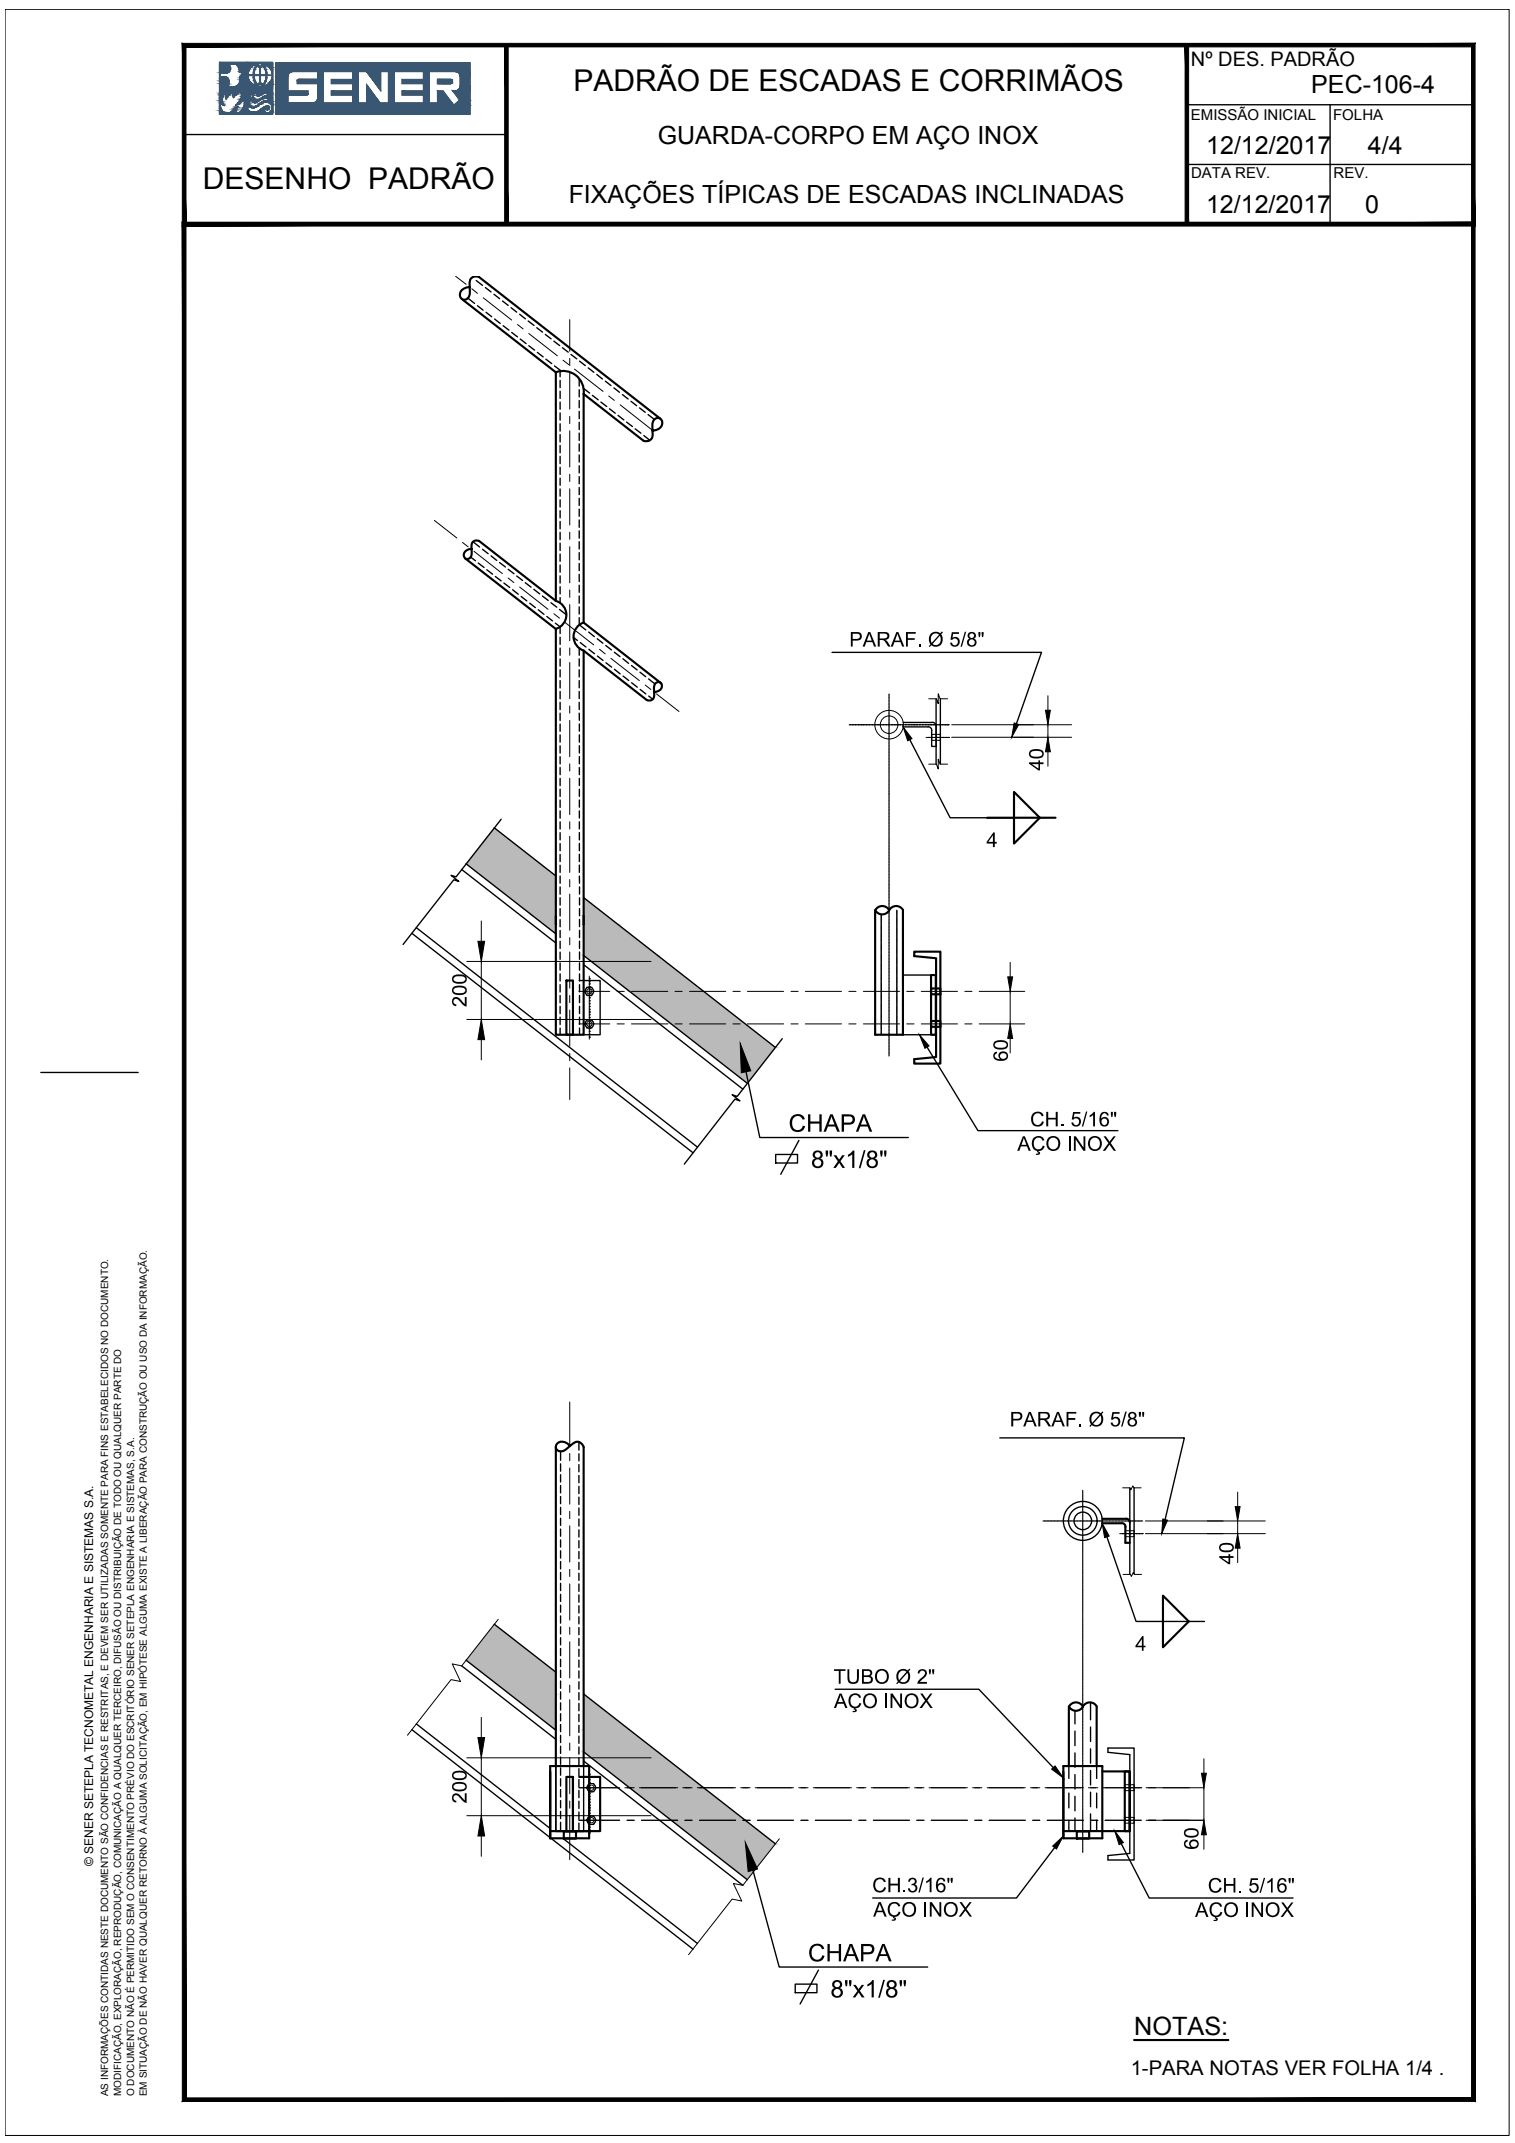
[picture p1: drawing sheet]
<svg xmlns="http://www.w3.org/2000/svg" width="210mm" height="297mm" viewBox="0 0 210 297" stroke-linecap="round" stroke-linejoin="round" font-family="sans-serif">
<defs><g id="words">
<g font-size="4.2">
<text x="79.4" y="12.6">PADRÃO DE ESCADAS E CORRIMÃOS</text>
<text x="28.1" y="26.2">DESENHO PADRÃO</text>
</g>
<g font-size="3.8">
<text x="109.2" y="156.9">CHAPA</text>
<text x="112.4" y="161.9">8&quot;x1/8&quot;</text>
<text x="111.9" y="271.9">CHAPA</text>
<text x="115" y="276.9">8&quot;x1/8&quot;</text>
</g>
<g font-size="3.5">
<text x="181.7" y="13">PEC-106-4</text>
<text x="91.1" y="20">GUARDA-CORPO EM AÇO INOX</text>
<text x="167.1" y="21.4">12/12/2017</text>
<text x="189.5" y="21.3">4/4</text>
<text x="78.8" y="28.2">FIXAÇÕES TÍPICAS DE ESCADAS INCLINADAS</text>
<text x="167.1" y="29.6">12/12/2017</text>
<text x="189.2" y="29.5">0</text>
<text x="157.1" y="282">NOTAS:</text>
</g>
<g font-size="3.2">
<text x="136.7" y="117.4">4</text>
<text x="157.3" y="228.8">4</text>
</g>
<g font-size="3.1">
<text x="117.7" y="89.6">PARAF. Ø 5/8&quot;</text>
<text x="144.6" y="106.8" transform="rotate(-90 144.6 106.8)">40</text>
<text x="64.7" y="139.6" transform="rotate(-90 64.7 139.6)">200</text>
<text x="139.6" y="147.2" transform="rotate(-90 139.6 147.2)">60</text>
<text x="141" y="159.5">AÇO INOX</text>
<text x="142.7" y="156.1">CH. 5/16&quot;</text>
<text x="139.9" y="197.7">PARAF. Ø 5/8&quot;</text>
<text x="170.9" y="216.8" transform="rotate(-90 170.9 216.8)">40</text>
<text x="115.5" y="233.4">TUBO Ø 2&quot;</text>
<text x="115.6" y="236.7">AÇO INOX</text>
<text x="64.7" y="250" transform="rotate(-90 64.7 250)">200</text>
<text x="166.1" y="256.4" transform="rotate(-90 166.1 256.4)">60</text>
<text x="120.8" y="262.3">CH.3/16&quot;</text>
<text x="167.3" y="262.3">CH. 5/16&quot;</text>
<text x="121" y="265.7">AÇO INOX</text>
<text x="165.6" y="265.7">AÇO INOX</text>
</g>
<g font-size="2.8">
<text x="165" y="9.1">Nº DES. PADRÃO</text>
<text x="156.7" y="287.7">1-PARA NOTAS VER FOLHA 1/4 .</text>
</g>
<g font-size="2.1">
<text x="165" y="16.6">EMISSÃO INICIAL</text>
<text x="184.7" y="16.6">FOLHA</text>
<text x="165" y="24.7">DATA REV.</text>
<text x="184.8" y="24.6">REV.</text>
</g>
<text font-size="1.7" x="12.9" y="258.7" transform="rotate(-90 12.9 258.7)">© SENER SETEPLA TECNOMETAL ENGENHARIA E SISTEMAS S.A.</text>
<g font-size="1.4">
<text x="15" y="290.6" transform="rotate(-90 15 290.6)">AS INFORMAÇÕES CONTIDAS NESTE DOCUMENTO SÃO CONFIDENCIAS E RESTRITAS, E DEVEM SER UTILIZADAS SOMENTE PARA FINS ESTABELECIDOS NO DOCUMENTO.</text>
<text x="16.8" y="290.6" transform="rotate(-90 16.8 290.6)">MODIFICAÇÃO, EXPLORAÇÃO, REPRODUÇÃO, COMUNICAÇÃO A QUALQUER TERCEIRO, DIFUSÃO OU DISTRIBUIÇÃO DE TODO OU QUALQUER PARTE DO</text>
<text x="18.6" y="290.6" transform="rotate(-90 18.6 290.6)">O DOCUMENTO NÃO É PERMITIDO SEM O CONSENTIMENTO PRÉVIO DO ESCRITÓRIO SENER SETEPLA ENGENHARIA E SISTEMAS, S.A.</text>
<text x="20.3" y="290.6" transform="rotate(-90 20.3 290.6)">EM SITUAÇÃO DE NÃO HAVER QUALQUER RETORNO À ALGUMA SOLICITAÇÃO, EM HIPÓTESE ALGUMA EXISTE A LIBERAÇÃO PARA CONSTRUÇÃO OU USO DA INFORMAÇÃO.</text>
</g>
</g></defs>
<!-- layer: R-VIST2 -->
<g fill="none" stroke="#000" stroke-width=".19">
<path d="M64.6 119.7l12.4 9.7M68.5 114.7l8.5 6.7M57.1 129.4l38.9 30.4M57.7 128.6l38.9 30.4M64 120.5l13 10.2M80.2 135.9h2.9v7.5h-2.2M80.9 132.4l22.6 17.8M80.9 133.7l22 17.3M80.9 124.4l26.5 20.8M125.1 135.1h4.6v8.3h-4.6zM57.1 239.8l38.9 30.4M57.7 239l18.5 14.4"/>
<path d="M64 230.9l13 10.2M64.6 230.1l12.4 9.7M68.5 225.1l8.5 6.7M80.9 234.8l26.5 20.8M78 254.8l18.6 14.6M80.9 244.1l22 17.2M80.9 242.8l22.6 17.7M153.5 242.3h3.6v15.5h-3.6v-.6l3-.3v-13.7l-3-.3z"/>
</g>
<!-- layer: 0 -->
<g fill="#bababa" stroke="#bababa" stroke-width=".14">
<path d="M68.5 114.7l6.4 5h-10.3z"/>
<path d="M80.9 124.4l3.2 2.5h-3.2z"/>
<path d="M75.3 128.1h1.7v1.3z"/>
<path d="M93 141.9h10.3l4.1 3.3z"/>
<path d="M68.5 225.1l6.4 5h-10.3z"/>
<path d="M70.6 234.8h6.4v5z"/>
<path d="M80.9 234.8l6.4 5h-6.4z"/>
<path d="M93 252.3h10.3l4.1 3.3z"/>
<path d="M64.6 119.7l12.4 1.7-2.1-1.7zM64.6 119.7l12.4 1.7h-10.3z"/>
<path d="M66.7 121.4l10.3 5.5v-5.5zM66.7 121.4l10.3 5.5h-3.2z"/>
<path d="M80.9 126.9l4.7 1.2-1.5-1.2zM80.9 126.9l4.7 1.2h-4.7z"/>
<path d="M73.8 126.9l3.2 1.2v-1.2zM73.8 126.9l3.2 1.2h-1.7z"/>
<path d="M80.9 128.1l10.2 4.3-5.5-4.3zM80.9 128.1l10.2 4.3h-10.2z"/>
<path d="M80.9 132.4l16.6 5-6.4-5zM80.9 132.4l16.6 5h-10.3z"/>
<path d="M87.2 137.4l16.1 4.5-5.8-4.5zM87.2 137.4l16.1 4.5h-10.3z"/>
<path d="M93 141.9l4.2 3.3h10.2zM97.2 145.2h10.2l-3.9 5z"/>
<path d="M64.6 230.1l12.4 1.7-2.1-1.7zM64.6 230.1l12.4 1.7h-10.3z"/>
<path d="M66.7 231.8l10.3 3v-3zM66.7 231.8l10.3 3h-6.4z"/>
<path d="M80.9 239.8l10.2 3-3.8-3zM80.9 239.8l10.2 3h-10.2z"/>
<path d="M80.9 242.8l16.6 5-6.4-5zM80.9 242.8l16.6 5h-10.3z"/>
<path d="M87.2 247.8l16.1 4.5-5.8-4.5zM87.2 247.8l16.1 4.5h-10.3z"/>
<path d="M93 252.3l4.2 3.3h10.2zM97.2 255.6h10.2l-3.9 4.9z"/>
</g>
<!-- layer: G-EIXO1 -->
<g fill="none" stroke="#000" stroke-width=".14">
<path d="M123.2 96.2v.3M123.2 96.5v.4M123.2 96.9v.1M123.2 97.1v.2M123.2 97.3v.2M123.2 97.5v.4M123.2 97.9v.4M123.2 98.3v.4M123.2 98.7v2.4M117.7 100.5h.1M117.8 100.5h.2M118 100.5h.1"/>
<path d="M118.1 100.5h.1M118.1 100.5h.3M118.4 100.5h.1M118.5 100.5h.1M118.5 100.5h.3M118.8 100.5h.1M118.9 100.5h.1M118.9 100.5h.3M119.2 100.5h.1M119.3 100.5h.1M119.3 100.5h.2M119.6 100.5h.1"/>
<path d="M119.7 100.5h.1M119.7 100.5h.2M120 100.5h.1M120.1 100.5h.2M120.4 100.5h.1M120.5 100.5h.2M120.8 100.5h.1M120.9 100.5h.2M121.2 100.5h.1M121.3 100.5h.2M121.5 100.5h.1M121.6 100.5h.1"/>
<path d="M121.7 100.5h.1M121.7 100.5h.2M121.9 100.5h.1M122 100.5h.1M122.1 100.5h.2M122.3 100.5h.1M122.4 100.5h.1M122.4 100.5h.3M122.7 100.5h.1M122.8 100.5h.1M122.8 100.5h.3M123.1 100.5h.1"/>
<path d="M123.2 100.5h.1M123.2 101.2v.3M123.2 101.6v.3M123.2 102v.3M123.2 102.4v.1M123.2 102.5v.2M123.2 102.8v.1M123.2 102.9v.4M123.2 103.3v.4M123.2 103.7v2.4M123.2 106.2v.3M123.2 106.6v.3"/>
<path d="M123.2 107v.3M123.2 107.4v.1M123.2 107.5v.2M123.2 107.8v.1M123.2 107.9v.4M123.2 108.3v.4M123.2 108.7v.4M123.2 109.1v1.3M123.2 110.4v.1M123.2 110.6v.3M123.2 111v.3M123.2 111.4v.3"/>
<path d="M123.2 111.8v2.4M123.2 114.2v.4M123.2 114.6v.4M123.2 115v.4M123.2 115.4v.1M123.2 115.6v.2M123.2 115.8v.1M123.2 116v.3M123.2 116.4v.3M123.2 116.8v.3M123.2 117.2v2.4M123.2 119.6v.4"/>
<path d="M123.2 100.5h.3M123.5 100.5h.1M123.6 100.5h.1M123.6 100.5h.2M123.8 100.5h.1M123.9 100.5h.1M124 100.5h.1M124 100.5h.2M124.2 100.5h.1M124.3 100.5h.1M124.4 100.5h.1M124.4 100.5h.2"/>
<path d="M124.6 100.5h.1M124.7 100.5h.1M124.8 100.5h.2M125 100.5h.1M125.1 100.5h.1M125.1 100.5h.3M125.4 100.5h.1M125.5 100.5h.1M125.5 100.5h.3M125.8 100.5h.1M125.9 100.5h.1M125.9 100.5h.3"/>
<path d="M126.2 100.5h.1M126.3 100.5h.1M126.3 100.5h.2M126.5 100.5h.1M126.6 100.5h.1M126.7 100.5h.1M126.7 100.5h.2M126.9 100.5h.1M127 100.5h.1M127.1 100.5h.2M127.3 100.5h.1M127.4 100.5h.1"/>
<path d="M127.5 100.5h.2M127.7 100.5h.1M127.8 100.5h.1M127.9 100.5h.2M128.2 100.5h.1M128.3 100.5h.2M128.3 102.2h.3M128.5 100.5h.1M128.6 100.5h.1M128.6 102.2h.1M128.7 100.5h.1M128.7 102.2h.1"/>
<path d="M128.7 102.2h.3M128.9 100.5h.1M129 100.5h.1M129 102.2h.1M129.1 100.5h.2M129.1 102.2h.1M129.1 102.2h.2M129.3 100.5h.1M129.4 100.5h.1M129.4 102.2h.1M129.4 100.5h.3M129.5 102.2h.1"/>
<path d="M129.5 102.2h.2M129.7 100.5h.1M129.7 102.2h.1M129.8 100.5h.1M129.8 102.2h.1M129.8 100.5h.3M129.9 102.2h.1M129.9 102.2h.2M130.1 100.5h.1M130.1 102.2h.1M130.2 100.5h.1M130.2 102.2h.1"/>
<path d="M130.2 100.5h.3M130.3 102.2h.2M130.5 100.5h.1M130.5 102.2h.1M130.6 100.5h.1M130.6 102.2h.1M130.6 100.5h.2M130.6 102.2h.3M130.8 100.5h.1M130.9 100.5h.1M130.9 102.2h.1M131 100.5h.1"/>
<path d="M131 102.2h.1M131 100.5h.2M131 102.2h.3M131.2 100.5h.1M131.3 100.5h.1M131.3 102.2h.1M131.4 100.5h.1M131.4 102.2h.1M131.5 102.2h.1M80.2 137.4h4.3M81.6 140v.2M81.6 140h.1"/>
<path d="M81.6 139.9h.1M81.6 139.6v.2M81.6 139.6h.1M81.6 139.5h.1M81.6 139.2v.2M81.6 139.1h.1M81.6 138.8v.2M81.6 138.7h.1M81.6 138.4v.2M81.6 138.3h.1M81.6 138v.2M81.6 138h.1"/>
<path d="M81.6 137.9h.1M81.6 137.6v.3M81.6 137.6h.1M81.6 137.5h.1M81.6 137.2v.3M81.6 137.2h.1M81.6 137.1h.1M81.6 136.8v.3M81.6 136.8h.1M81.6 136.7h.1M81.6 136.5v.2M81.6 136.4h.1"/>
<path d="M81.6 136.3h.1M81.6 136.1v.2M81.6 136.1h.1M81.6 136h.1M81.6 135.7v.2M81.6 135.7h.1M81.6 135.6h.1M81.6 135.3v.3M81.6 135.6v.1M81.6 136v.1M81.6 136.4v.1M81.6 138.4h.1"/>
<path d="M85.5 137.4h1M87.5 137.4h5M93.5 137.4h1M95.5 137.4h5M101.5 137.4h1.1M103.6 137.4h5M109.6 137.4h1M111.6 137.4h5M117.6 137.4h1M119.6 137.4h5M123.2 120v.4M123.2 120.4v.4"/>
<path d="M123.2 120.8v.1M123.2 121v.3M123.2 121.4v.4M123.2 121.8v.4M123.2 122.2v2.4M123.2 124.7v.3M123.2 125.1v.3M123.2 125.5v.3M123.2 125.9v.1M123.2 126v.2M123.2 126.3v.1M123.2 126.4v.4"/>
<path d="M123.2 126.8v.4M123.2 127.2v.4M123.2 127.6v2.4M123.2 130.1v.3M123.2 130.5v.3M123.2 130.9v.3M123.2 131.3v.1M123.2 131.4v.2M123.2 131.7v.1M123.2 131.8v.4M123.2 132.2v.4M123.2 132.6v2.4"/>
<path d="M123.2 135.1v.3M123.2 135.5v.3M123.2 135.9v.3M123.2 136.3v.1M123.2 136.4v.3M123.2 136.7v.1M123.2 136.8v.4M123.2 137.2v.4M123.2 137.6v.4M123.2 138v2.5M125.6 137.4h1M127.6 137.4h5.1"/>
<path d="M133.7 137.4h1M135.7 137.4h4.3M80.2 141.9h4.3M81.6 143.8v.2M81.6 143.8h.1M81.6 143.7h.1M81.6 143.4v.3M81.6 143.4h.1M81.6 143.3h.1M81.6 143v.3M81.6 143h.1M81.6 142.9h.1"/>
<path d="M81.6 142.6v.3M81.6 142.6h.1M81.6 142.5h.1M81.6 142.3v.2M81.6 142.3h.1M81.6 142.2h.1M81.6 141.9v.3M81.6 141.9h.1M81.6 141.8h.1M81.6 141.5v.2M81.6 141.5h.1M81.6 141.4h.1"/>
<path d="M81.6 141.1v.3M81.6 141.1h.1M81.6 141h.1M81.6 140.8v.2M81.6 140.7h.1M81.6 140.6h.1M81.6 140.4v.2M81.6 140.4h.1M81.6 140.3h.1M81.6 140.2h.1M81.6 140.2v.1M81.6 140.6v.1"/>
<path d="M81.6 141v.1M81.6 141.4v.1M81.6 141.7v.1M81.6 141.8v.1M81.6 142.2v.1M81.6 142.5v.1M81.6 142.9v.1M81.6 143.3v.1M81.6 143.7v.1M85.5 141.9h1M87.5 141.9h5M93.5 141.9h1"/>
<path d="M95.5 141.9h5M101.5 141.9h1.1M103.6 141.9h5M109.6 141.9h1M111.6 141.9h5M117.6 141.9h1M119.6 141.9h5M123.2 140.5v.4M123.2 140.9v.4M123.2 141.3v.4M123.2 141.7v.1M123.2 141.9v.2"/>
<path d="M123.2 142.1v.1M123.2 142.3v.3M123.2 142.7v.3M123.2 143.1v2.4M123.2 145.5v.4M123.2 145.9v.4M123.2 146.3v.1M125.6 141.9h1M127.6 141.9h5.1M133.7 141.9h1M135.7 141.9h4.3M144.5 210.8h2.4"/>
<path d="M146.9 210.8h.4M147.3 210.8h.4M147.8 210.8h.3M148.2 210.8h.1M148.3 210.8h.2M148.6 210.8h.1M148.7 210.8h.4M149.1 210.8h.4M149.5 210.8h.4M149.9 210.8h.4M150 206.6h.1M150 206.7v.3"/>
<path d="M150 207.1v2M150 209.1v.4M150 209.5v.4M150 209.9v.4M150 210.3v.1M150 210.5v.2M150 210.7v.1M150 210.9v.3M150 211.3v.3M150 211.7v.3M150 212.1v2.4M150 214.5v.4"/>
<path d="M150 214.9v.4M150 215.3v.4M150 215.8v.1M150 215.9v.2M150 216.2v.1M150 216.3v.4M150 216.7v.4M150 217.1v.4M150 217.5v2M150 219.6v.3M150 220v.3M150.3 210.8h2.4"/>
<path d="M152.8 210.8h.3M153.2 210.8h.3M153.6 210.8h.3M154 210.8h.1M154.1 210.8h.2M154.4 210.8h.1M154.5 210.8h.4M154.9 210.8h.4M155.1 212.6h.3M155.3 210.8h.4M155.5 212.6h.1M155.6 212.6h.2"/>
<path d="M155.7 210.8h.4M155.8 212.6h.1M155.9 212.6h.1M156 212.6h.2M156.1 210.8h2.2M156.3 212.6h.1M156.4 212.6h.2M156.6 212.6h.1M156.7 212.6h.1M156.7 212.6h.3M157 212.6h.1M157.1 212.6h.1"/>
<path d="M157.1 212.6h.3M157.4 212.6h.1M157.5 212.6h.1M157.5 212.6h.3M157.8 212.6h.1M157.9 212.6h.1M157.9 212.6h.2M158.1 212.6h.1M158.2 212.6h.1M158.3 212.6h.1M150 220.4v2.1M150 222.6v.3"/>
<path d="M150 223v.4M150 223.4v.4M150 223.8v.1M150 223.9v.3M150 224.2v.1M150 224.3v.4M150 224.7v.4M150 225.1v2.5M150 227.6v.4M150 228v.4M150 228.4v.4M150 228.8v.1"/>
<path d="M150 229v.2M150 229.2v.1M150 229.4v.3M150 229.8v.3M150 230.2v.3M150 230.6v2.4M150 233v.4M150 233.4v.4M150 233.8v.4M150 234.2v.1M150 234.4v.2M150 234.6v.1"/>
<path d="M150 234.8v.3M150 235.2v.3M150 235.6v.3M150 236v2M150 238v.4M150 238.4v.4M150 238.8v.4M150 239.2v.2M150 239.4v.2M150 239.6v.2M150 239.8v.4M80.2 252.3h5.7"/>
<path d="M80.2 247.8h5.7M81.6 254.1v.3M81.6 254.1h.1M81.6 254h.1M81.6 253.7v.3M81.6 253.7h.1M81.6 253.6h.1M81.6 253.3v.3M81.6 253.3h.1M81.6 253.2h.1M81.6 253v.2M81.6 252.9h.1"/>
<path d="M81.6 252.8h.1M81.6 252.6v.2M81.6 252.6h.1M81.6 252.5h.1M81.6 252.2v.2M81.6 252.2h.1M81.6 252.1h.1M81.6 251.8v.3M81.6 251.8h.1M81.6 251.7h.1M81.6 251.4v.3M81.6 251.4h.1"/>
<path d="M81.6 251.3h.1M81.6 251v.3M81.6 251h.1M81.6 250.9h.1M81.6 250.7v.2M81.6 250.7h.1M81.6 250.6h.1M81.6 250.5h.1M81.6 250.3v.2M81.6 250.3h.1M81.6 250.2h.1M81.6 249.9v.2"/>
<path d="M81.6 249.9h.1M81.6 249.8h.1M81.6 249.5v.2M81.6 249.4h.1M81.6 249.1v.2M81.6 249h.1M81.6 248.7v.2M81.6 248.6h.1M81.6 248.3v.2M81.6 248.3h.1M81.6 248.2h.1M81.6 247.9v.3"/>
<path d="M81.6 247.9h.1M81.6 247.8h.1M81.6 247.5v.3M81.6 247.5h.1M81.6 247.4h.1M81.6 247.1v.3M81.6 247.1h.1M81.6 247h.1M81.6 246.7v.3M81.6 246.7h.1M81.6 246.6h.1M81.6 246.4v.2"/>
<path d="M81.6 246.4h.1M81.6 246.3h.1M81.6 246v.3M81.6 246h.1M81.6 245.9h.1M81.6 245.7v.1M81.6 245.9v.1M81.6 246.3v.1M81.6 248.7h.1M81.6 249.1h.1M81.6 250.1h.1M81.6 250.9v.1"/>
<path d="M81.6 251.3v.1M81.6 251.7v.1M81.6 252.1v.1M81.6 252.4v.1M81.6 252.5v.1M81.6 252.8v.1M81.6 252.9v.1M81.6 253.2v.1M81.6 253.6v.1M81.6 254v.1M86.6 247.8h1.3M86.9 252.3h1"/>
<path d="M88.6 247.8h5.3M88.9 252.3h5M94.6 247.8h1.3M94.9 252.3h1M96.6 247.8h5.3M96.9 252.3h5M102.6 247.8h1.3M102.9 252.3h1M104.6 247.8h5.3M104.9 252.3h5M110.7 247.8h1.3M111 252.3h1"/>
<path d="M112.7 247.8h5.3M113 252.3h5M118.7 247.8h1.3M119 252.3h1M120.7 247.8h5.3M121 252.3h5M126.7 247.8h1.3M127 252.3h1M128.7 247.8h5.3M129 252.3h5M134.8 247.8h1.2M135.1 252.3h.9"/>
<path d="M136.8 247.8h5.3M137 252.3h5.1M142.8 247.8h1.3M143.1 252.3h1M144.8 247.8h5.3M145.1 252.3h5M150 240.2v.4M150 240.6v.4M150 241v2.4M150 243.5v.3M150 243.9v.3M150 244.3v.3"/>
<path d="M150 244.7v.1M150 244.8v.2M150 245.1v.1M150 245.2v.4M150 245.6v.4M150 246v.4M150 246.4v2M150 248.5v.3M150 248.9v.3M150 249.3v.3M150 249.7v.1M150 249.8v.2"/>
<path d="M150 250.1v.1M150 250.2v.4M150 250.6v.4M150 251v.4M150 251.4v2.5M150 253.9v.4M150 254.3v.4M150 254.7v.4M150 255.1v.1M150 255.2v.3M150 255.5v.1M150 255.7v.3"/>
<path d="M150 256.1v.3M150 256.5v.3M150.8 247.8h1.3M151.1 252.3h1M152.8 247.8h5.4M153.1 252.3h5M159.1 252.3h1M159.1 247.8h1M161.1 252.3h5.7M161.1 247.8h5.7"/>
</g>
<!-- layer: R-VIST3 -->
<g fill="none" stroke="#000" stroke-width=".3">
<path d="M78.5 135.9h.9v7.5h-.9zM126.7 131.9h3.6v15.5h-3.6v-.6l3-.3v-13.7l-3-.3zM129 135.1h.7v8.3h-.7zM129 137h1.3v.8h-1.3zM129 141.5h1.3v.8h-1.3zM152.7 210.5h3.3M152.7 211.1h2.7M155.4 211.1l.5 .3v.2v2.2h.6M156 210.5l.5 .3v.2M78.1 253.9h1.7v.9h-1.7zM147.3 245.6v9.2h5.4v-10h-5.4v10M147.3 253.8h5.4"/>
<path d="M149.2 253.9h1.7v.9h-1.7zM152.7 245.5h3.8v8.3M155.8 245.5h.7v8.3h-.7z"/>
</g>
<!-- layer: R-TUBO1 -->
<g fill="none" stroke="#000" stroke-width=".19">
<path d="M66 38.9l.9 .7M67.3 39.9l.7 .6M64.8 41.3l1 .8M66.2 42.4l.7 .6M67.3 43.3l.8 .6M68.4 40.8l.8 .6M68.5 44.2l.8 .6M69.6 41.7l.8 .6M69.7 45.1l.8 .7M70.8 42.7l.8 .6M70.9 46.1l.8 .6M72 43.6l.8 .6"/>
<path d="M72.1 47l.8 .6M73.2 44.5l.8 .6M73.3 47.9l.8 .6M74.4 45.4l.8 .6M74.5 48.9l.8 .6M75.6 46.4l.8 .6M75.6 49.8l.8 .6M76.7 47.3l.8 .6M76.8 50.7l1 .7M77.6 51.5v.7M77.6 52.7v1M77.6 54.2v1"/>
<path d="M77.6 55.7v1M77.6 57.2v1M77.6 58.7v1.1M77.9 48.2l.8 .6M79.1 49.1l.8 .6M80.2 52.5v1M80.2 54v1M80.2 55.5v1M80.2 57v1M80.2 58.5v1M80.3 50.1l.8 .6M80.8 53.8l.9 .7"/>
<path d="M81.5 51l.8 .6M82.1 54.8l.8 .6M82.7 51.9l.8 .6M83.3 55.7l.8 .6M83.9 52.8l.8 .6M84.4 56.7l.8 .6M85.1 53.8l.7 .6M85.6 57.6l.8 .6M86.2 54.7l.8 .6M86.8 58.5l.8 .6M87.4 55.6l.8 .6M88 59.4l.8 .6"/>
<path d="M88.6 56.5l.8 .7M89.8 57.5l.9 .6M65.2 77.2l.7 .5M65.5 75.1l.9 .7M66.3 78l.8 .7M66.9 76.1l.7 .7M67.4 79l.8 .6M68 77l.8 .7M68.6 79.9l.8 .6M69.2 78l.8 .6M70.4 78.9l.8 .6M71.6 79.8l.8 .7"/>
<path d="M77.6 60.2v1.1M77.6 61.7v1.1M77.6 63.2v1.1M77.6 64.8v1M77.6 66.3v1M77.6 67.8v1M77.6 69.3v1M77.6 70.8v1M77.6 72.3v1M77.6 73.8v1M77.6 75.3v1M77.6 76.8v1"/>
<path d="M77.6 78.3v1M77.6 79.8v1M80.2 60v1M80.2 61.5v1M80.2 63.1v1M80.2 64.6v1M80.2 66.1v1M80.2 67.6v1M80.2 69.1v1M80.2 70.6v1M80.2 72.1v1M80.2 73.6v1"/>
<path d="M80.2 75.1v1M80.2 76.6v1M80.2 78.1v1M80.2 79.6v1M89.2 60.4l.8 .6M69.8 80.8l.8 .6M71 81.7l.8 .7M72.2 82.7l.8 .6M72.8 80.8l.8 .6M73.4 83.6l.8 .6M74 81.7l.8 .6M74.6 84.5l.8 .7"/>
<path d="M75.1 82.6l.9 .6M75.8 85.4l.7 .7M76.3 83.5l.8 .7M76.9 86.4l.7 .5v.9M77.5 84.5l1 .7M77.6 81.3v1M77.6 82.8v.8M77.6 88.3v1M77.6 89.8v1M77.6 91.3v1M77.6 92.8v1M77.6 94.3v1.1"/>
<path d="M77.6 95.8v1.1M77.6 97.3v1.1M77.6 98.8v1.1M79.4 88.3l.6 .5M80.2 85.6l.1 1 .9 .7M80.2 81.1v1M80.2 82.6v1M80.2 84.1v1M80.2 89.9v.9M80.2 91.3v1M80.2 92.8v1M80.2 94.3v1"/>
<path d="M80.2 95.8v1M80.2 97.3v1M80.2 98.8l.1 1M80.4 89.1l.8 .6M81.6 87.6l.7 .6M81.6 90l.8 .6M82.7 88.5l.8 .7M82.8 90.9l.8 .6M83.9 89.5l.8 .6M84 91.9l.7 .6M85.1 90.4l.8 .6M85.1 92.8l.8 .6"/>
<path d="M86.3 91.3l.8 .6M86.3 93.7l.8 .6M87.5 92.2l.8 .7M87.5 94.6l.8 .7M88.7 93.2l.8 .6M88.7 95.6l.8 .6M89.9 94.1l.8 .7M89.9 96.5l.5 .4M77.6 100.4v1M77.6 101.9v1M77.6 103.4v1M77.6 104.9v1"/>
<path d="M77.6 106.4v1M77.6 107.9v1M77.6 109.4v1M77.6 110.9v1M77.6 112.4v1M77.6 113.9v1M77.6 115.4v1M77.6 116.9v1M77.6 118.4v1M77.6 119.9v1M80.3 100.4v.9M80.3 101.9v1"/>
<path d="M80.3 103.4v1M80.3 104.9v1M80.3 106.4v1M80.3 107.9v1M80.3 109.4v1M80.3 110.9v1M80.3 112.4v1M80.3 113.9v1M80.3 115.4v1M80.3 116.9v1M80.3 118.4v1M80.3 119.9v1"/>
<path d="M77.6 121.4v1M77.6 122.9v1.1M77.6 124.4v1.1M77.6 125.9v1.1M77.6 127.5v1M77.6 129v1M77.6 130.5v1M77.6 132v1M77.6 133.5v1M77.6 135v1M77.6 136.5v1M77.6 138v1"/>
<path d="M77.6 139.5v1M80.3 121.4v1M80.3 122.9v1M80.3 124.4v1M80.3 125.9v1M80.3 127.4v1M80.3 128.9v1.1M80.3 130.5v1M80.3 132v1M80.3 133.5v1M80.3 135v1M80.3 136.5v1"/>
<path d="M80.3 138v1M80.3 139.5v1M122.1 126.7v.2M122.1 126.9v.1M122.1 127.1v.1M122.1 127.2v.1M122.1 127.4v.1M122.1 127.5v.1M122.1 127.7v.1M122.1 127.8v.1M122.1 128v.1M122.1 128.1v.1"/>
<path d="M122.1 128.3v.1M122.1 128.4v.1M122.1 128.6v.1M122.1 128.7v.1M122.1 128.9v.1M122.1 129v.1M122.1 129.2v.1M122.1 129.3v.1M122.1 129.5v.1M122.1 129.6v.1M122.1 129.8v.1M122.1 129.9v.1"/>
<path d="M122.1 130.1v.1M122.1 130.2v.1M122.1 130.4v.1M122.1 130.5v.1M122.1 130.7v.1M122.1 130.8v.1M122.1 131v.1M122.1 131.1v.1M122.1 131.3v.1M122.1 131.4v.1M122.1 131.6v.1M122.1 131.7v.1"/>
<path d="M122.1 131.9v.1M122.1 132v.1M122.1 132.2v.1M122.1 132.3v.1M122.1 132.5v.1M122.1 132.6v.1M122.1 132.8v.1M122.1 132.9v.1M122.1 133.1v.1M122.1 133.2v.1M122.1 133.4v.1M122.1 133.5v.1"/>
<path d="M122.1 133.7v.1M122.1 133.8v.1M122.1 134v.1M122.1 134.1v.1M122.1 134.3v.1M122.1 134.4v.1M122.1 134.6v.1M122.1 134.7v.1M122.1 134.9v.1M122.1 135v.1M122.1 135.2v.1M122.1 135.3v.1"/>
<path d="M122.1 135.5v.1M122.1 135.6v.1M122.1 135.8v.1M122.1 136h.1M122.1 136.1v.1M122.1 136.2v.2M122.1 136.4v.1M122.1 136.5v.2M122.1 136.7v.1M122.1 136.8v.1M122.1 137v.1M122.1 137.1v.1"/>
<path d="M122.1 137.3v.1M122.1 137.5h.1M122.1 137.6v.1M122.1 137.8v.1M122.1 137.9v.1M122.1 138v.2M122.1 138.2v.1M122.1 138.3v.2M122.1 138.5v.1M122.1 138.7h.1M122.1 138.8v.1M122.1 139h.1"/>
<path d="M122.1 139.1v.1M122.1 139.3v.1M122.1 139.4v.1M122.1 139.6v.1M122.1 139.7v.1M122.1 139.8v.2M124.3 126.2v.1M124.3 126.3v.1M124.3 126.5v.1M124.3 126.6v.1M124.3 126.8v.1M124.3 126.9v.1"/>
<path d="M124.3 127.1v.1M124.3 127.2v.1M124.3 127.4v.1M124.3 127.5v.1M124.3 127.7v.1M124.3 127.8v.1M124.3 128v.1M124.3 128.1v.1M124.3 128.3v.1M124.3 128.4v.1M124.3 128.6v.1M124.3 128.7v.1"/>
<path d="M124.3 128.9v.1M124.3 129v.1M124.3 129.2v.1M124.3 129.3v.1M124.3 129.5v.1M124.3 129.6v.1M124.3 129.8v.1M124.3 129.9v.1M124.3 130.1v.1M124.3 130.2v.1M124.3 130.4v.1M124.3 130.5v.1"/>
<path d="M124.3 130.7v.1M124.3 130.9h.1M124.3 131v.1M124.3 131.1v.1M124.3 131.3v.1M124.3 131.4v.2M124.3 131.6v.1M124.3 131.7v.1M124.3 131.9v.1M124.3 132v.1M124.3 132.2v.1M124.3 132.4h.1"/>
<path d="M124.3 132.5v.1M124.3 132.7v.1M124.3 132.8v.1M124.3 132.9v.2M124.3 133.1v.1M124.3 133.2v.2M124.3 133.4v.1M124.3 133.5v.1M124.3 133.7v.1M124.3 133.9h.1M124.3 134v.1M124.3 134.2v.1"/>
<path d="M124.3 134.3v.1M124.3 134.5v.1M124.3 134.6v.1M124.3 134.7v.2M124.3 134.9v.1M124.3 135.1h.1M124.3 135.2v.1M124.3 135.4v.1M124.3 135.5v.1M124.3 135.7v.1M124.3 135.8v.1M124.3 136v.1"/>
<path d="M124.3 136.1v.1M124.3 136.2v.2M124.3 136.4v.1M124.3 136.6v.1M124.3 136.7v.1M124.3 136.9v.1M124.3 137v.1M124.3 137.2v.1M124.3 137.3v.1M124.3 137.5v.1M124.3 137.6v.1M124.3 137.8v.1"/>
<path d="M124.3 137.9v.1M124.3 138.1v.1M124.3 138.2v.1M124.3 138.4v.1M124.3 138.5v.1M124.3 138.7v.1M124.3 138.8v.1M124.3 139v.1M124.3 139.1v.1M124.3 139.3v.1M124.3 139.4v.1M124.3 139.6v.1"/>
<path d="M124.3 139.7v.1M124.3 139.9v.1M77.6 141v1M77.6 142.5v.9M80.3 141v1M80.3 142.5v.9M122.1 140v.1M122.1 140.2v.1M122.1 140.3v.1M122.1 140.5v.1M122.1 140.6v.1M122.1 140.8v.1"/>
<path d="M122.1 140.9v.1M122.1 141.1v.1M122.1 141.2v.1M122.1 141.4v.1M122.1 141.5v.1M122.1 141.7v.1M122.1 141.8v.1M122.1 142v.1M122.1 142.1v.1M122.1 142.3v.1M122.1 142.4v.1M122.1 142.6v.1"/>
<path d="M122.1 142.7v.1M122.1 142.9v.1M122.1 143v.1M122.1 143.2v.1M122.1 143.3v.1M124.3 140v.1M124.3 140.2v.1M124.3 140.3v.1M124.3 140.5v.1M124.3 140.6v.1M124.3 140.8v.1M124.3 140.9v.1"/>
<path d="M124.3 141.1v.1M124.3 141.2v.1M124.3 141.4v.1M124.3 141.5v.1M124.3 141.7v.1M124.3 141.8v.1M124.3 142v.1M124.3 142.1v.1M124.3 142.3v.1M124.3 142.4v.1M124.3 142.6v.1M124.3 142.7v.1"/>
<path d="M124.3 142.9v.1M124.3 143v.1M124.3 143.2v.1M124.3 143.3v.1M80.2 199.9v1.1M77.7 201.2v1.2M77.7 202.9v1M77.7 204.4v1M77.7 205.9v1M77.7 207.4v1M77.7 208.9v1M77.7 210.4v1"/>
<path d="M77.7 211.9v1M77.7 213.4v1M77.7 214.9v1.1M77.7 216.5v1M77.7 218v1M77.7 219.5v1M80.2 201.5v1M80.2 203v1M80.2 204.5v1M80.2 206v1M80.2 207.5v1M80.2 209v1"/>
<path d="M80.2 210.5v1M80.2 212v1M80.2 213.6v.9M80.2 215.1v.9M80.2 216.6v1M80.2 218.1v1M80.2 219.6v1M77.7 221v1M77.7 222.5v1M77.7 224v1M77.7 225.5v1M77.7 227v1"/>
<path d="M77.7 228.5v1M77.7 230v1M77.7 231.5v1M77.7 233v1M77.7 234.5v1M77.7 236v1M77.7 237.5v1M77.7 239v1M80.2 221.1v1M80.2 222.6v1M80.2 224.1v1M80.2 225.6v1"/>
<path d="M80.2 227.1v1M80.2 228.6v1M80.2 230.1v1M80.2 231.6v1M80.2 233.1v1M80.2 234.6v1M80.2 236.1v1M80.2 237.6v1M80.2 239.1v1M148.9 237.1v1.9M148.9 239.9v2.1M151.1 236v2.4"/>
<path d="M151.1 239.4v2M77.7 240.5v1M77.7 242v1M77.7 243.5v1.1M77.7 245v1.1M77.7 246.5v1.1M77.7 248.1v1M77.7 249.6v1M77.7 251.1v1M77.7 252.6v1.2M80.2 240.6v1M80.2 242.1v1"/>
<path d="M80.2 243.6v1M80.2 245.2v.9M80.2 246.7v1M80.2 248.2v1M80.2 249.7v1M80.2 251.2v1M80.2 252.7v1.1M148.9 243v2M148.9 246v2M148.9 249v2M148.9 252v1.8M151.1 242.4v2"/>
<path d="M151.1 245.4v2M151.1 248.4v2M151.1 251.4v2.4"/>
<circle cx="150" cy="210.8" r="2.7"/>
<circle cx="150" cy="210.8" r="1.98"/>
<circle cx="150" cy="210.8" r="1.22"/>
</g>
<!-- layer: R-TUBO -->
<g fill="none" stroke="#000" stroke-width=".3">
<path d="M65.1 39.8a1.51 1.51 0 0 1-.6 1.7 .77 .77 0 0 1-.8-.6 .77 .77 0 0 1 .5-.9l.9-.2a1.04 1.04 0 0 1 .8-1.5l.5 .1 25.1 19.6M64.1 41.6l12.9 10v31.7M77 51.6a2.87 2.87 0 0 1 3.9 3M90.4 59.7a1.49 1.49 0 0 1 .6-1.7 .72 .72 0 0 1 .8 .4 .72 .72 0 0 1-.3 .8l-.2 .3-.9 .2v.2a.93 .93 0 0 1-.2 1 .93 .93 0 0 1-1.1 .2l-8.2-6.5v31.7M64.5 77.4l12.5 9.8M65.3 76.1a1.17 1.17 0 0 1-.4 1.4 .61 .61 0 0 1-.7-.5 .61 .61 0 0 1 .5-.7l.6-.2a.84 .84 0 0 1 .7-1.2l.4 .1 10.6 8.3M77 83.3a2.02 2.02 0 0 1 1.5 1.9 2.02 2.02 0 0 1-1.5 2M77 87.2v40.9M80.9 86.3l10.7 8.4M80.9 86.3a2.04 2.04 0 0 0-1.4 1.9 2.04 2.04 0 0 0 1.4 2M90.6 95.9a1.25 1.25 0 0 1 .5-1.3 .6 .6 0 0 1 .7 .4 .6 .6 0 0 1-.5 .7l-.7 .2a.79 .79 0 0 1-.6 1.2l-.4-.1-8.7-6.8v37.9M77 126.9v16.5h3.9v-16.5"/>
<path d="M121.3 126.2a1.09 1.09 0 0 1 1.9 0 1.09 1.09 0 0 1 1.9 0M123.2 126.2a1.09 1.09 0 0 1-1.9 0l-.1 17.2h3.9v-17.2M77 200.6v44.2M79 200.4a1.44 1.44 0 0 1-1.8 .6 .71 .71 0 0 1-.1-.9 .71 .71 0 0 1 .8-.3l.7 .3 .4 .3 .1-.1a.93 .93 0 0 1 1-.5 .93 .93 0 0 1 .8 .8v44.2M148.1 236.6v8.2M148.3 236.3a1.09 1.09 0 0 1 1.7 .2 1.08 1.08 0 0 1-1.9 0zM150 236.5a1.09 1.09 0 0 1 2 0M151.9 236.6v8.2M76.2 245.6v9.2v-10h5.4v10h-5.4M76.2 253.8h5.4M78.5 246.3h.9v7.5h-.9zM79.4 246.3v7.5h3.7v-7.5h-2.9"/>
<path d="M152.7 253.8h3.8"/>
</g>
<!-- layer: R-SIMB -->
<g fill="none" stroke="#000" stroke-width=".14">
<path d="M90.3 59.6h.1M81.3 136.8h.7l.3 .6-.3 .6h-.7l-.3-.6zM81.3 141.4h.7l.3 .5-.3 .6h-.7l-.3-.6zM155.5 206.2h1.1l.1 .3 .3-.5 .1 .2h1M155.6 218.2h1l.1 .3 .3-.5 .2 .2h1M155.9 212.2h1.2v.8h-1.2zM69 224.5l-5 6.4-1.3-.3 1.1 2.5-1.3-.3-6 7.7M108 254.9l-5.1 6.4-1.3-.2 1.2 2.4-1.4-.3-6 7.7M155.8 251.9h1.3v.8h-1.3zM155.8 247.4h1.3v.8h-1.3z"/>
<circle cx="123.2" cy="100.4" r="1.98"/>
<circle cx="123.2" cy="100.4" r="1.22"/>
<circle cx="81.7" cy="137.4" r=".37"/>
<circle cx="81.7" cy="137.4" r=".58"/>
<circle cx="81.7" cy="141.9" r=".37"/>
<circle cx="81.7" cy="141.9" r=".58"/>
</g>
<!-- layer: R-CTA -->
<g fill="none" stroke="#000" stroke-width=".14">
<path d="M145.2 96.4v2M129.1 101.8h1.2v.8h-1.2zM140.4 100.5h2.8M140.4 102.2h2.8M145.2 100.5v1.7M64.7 133.3h25.5M66.7 127.7v2.8M66.7 133.3v8M140 133.4v2M142 137.4h-2v4.5h2M64.7 141.3h25.5M66.7 144.1v2.8"/>
<path d="M167.3 210.8h2.2M167.3 212.6h2.2M171.5 206.8v2M171.5 210.8v1.8M66.7 238v2.8M64.7 243.6h25.5M64.7 251.7h25.5M66.7 243.6v8.1M66.7 254.5v2.8M158.8 252.3h6M158.8 247.8h6M166.8 243.8v2"/>
<path d="M166.8 247.8v4.5"/>
</g>
<path d="M144.9 98.4h.6l-.3 2.1zM145.2 102.2l.3 2h-.6zM66.2 130.5h.9l-.4 2.8zM139.6 135.4h.7l-.3 2zM66.7 141.3l.4 2.8h-.9zM140 141.9l.3 2h-.7zM171.1 208.8h.7l-.3 2zM66.2 240.8h.9l-.4 2.8zM66.7 251.7l.4 2.8h-.9zM166.5 245.8h.6l-.3 2z" fill="#000" stroke="#000" stroke-width=".14"/>
<!-- layer: EIXO -->
<g fill="none" stroke="#000" stroke-width=".14">
<path d="M63.1 38.3l1.5 1.1M65.4 40l.8 .7M67 41.3l3.9 3.1M71.7 45l.8 .6M73.3 46.2l3.9 3.1M78 49.9l.8 .6M78.9 44.3v4.4M78.9 49.7v1M78.9 51.7v5M78.9 57.7v1M78.9 59.7v5M79.6 51.2l4 3.1"/>
<path d="M84.3 54.9l.8 .6M85.9 56.1l4.4 3.5M60.2 72.1l3.1 2.5M64.1 75.2l.8 .6M65.7 76.4l3.9 3.1M78.9 65.7v1M78.9 67.8v5M78.9 73.8v1M78.9 75.8v5M70.4 80.1l.8 .7M72 81.4l3.9 3.1M76.7 85.1l.8 .6"/>
<path d="M78.3 86.3l4 3.1M78.9 81.8v1M78.9 83.8v5M78.9 89.8v1M78.9 91.8v5M78.9 97.9v.9M78.9 99.9v5M83.1 90l.7 .6M84.6 91.2l4 3.1M89.4 95l.8 .6M91 96.2l3.1 2.4M78.9 105.9v1"/>
<path d="M78.9 107.9v5M78.9 113.9v1M78.9 115.9v5M78.9 121.9v1M78.9 123.9v5M78.9 130v1M78.9 132v5M78.9 138v1M78.9 140v5M78.9 146v1M78.9 148v4.4M78.9 194.3v6.2"/>
<path d="M78.9 201.5v1M78.9 203.5v5M78.9 209.5v1M78.9 211.5v5M78.9 217.5v1M78.9 219.5v5.1M78.9 225.6v.9M78.9 227.6v5M78.9 233.6v1M78.9 235.6v5M78.9 241.6v1M78.9 243.6v5"/>
<path d="M78.9 249.6v1M78.9 251.6v6.2"/>
</g>
<!-- layer: R-SIMB1 -->
<g fill="none" stroke="#000" stroke-width=".19">
<path d="M129.7 96.9v9M130.3 96.9v9M69.4 113.6l-6.2 7.9-.7-.2 1.1 .9-.7-.3-7.1 9M125.1 100.1h4.1M125.1 100.8h3.5M128.6 100.7l.4 .3 .1 .3v2.2h.6M129.2 100.1l.4 .3 .1 .2M108.4 144l-6.3 8-.7-.3 1.1 .9-.7-.2-7 9M156.5 206.2v12M157.1 206.2v12M80.9 244.8v9h-3.9v-9v9M148.1 252.3v1.5h3.8v-1.5"/>
<path d="M148.1 244.8v1.7M148.1 248.5v2.1M151.9 244.8v1.7M151.9 248.5v2.1"/>
</g>
<!-- layer: R-TXT -->
<path d="M136.8 113.3h9.4M140.5 109.8l3.6 3.5-3.6 3.6zM161.1 221.2l3.6 3.5-3.6 3.6zM157.1 282.8h13.1" fill="none" stroke="#000" stroke-width=".3"/>
<!-- layer: R-VIST1 -->
<g fill="none" stroke="#000" stroke-width=".14">
<path d="M131.9 100.5h16.6M131.9 102.2h16.6M81.6 251.7h.7l.3 .6-.3 .6h-.7l-.4-.6zM81.6 247.2h.7l.3 .6-.3 .6h-.7l-.4-.6z"/>
<circle cx="81.9" cy="252.3" r=".37"/>
<circle cx="81.9" cy="247.8" r=".37"/>
<circle cx="81.9" cy="247.8" r=".58"/>
<circle cx="81.9" cy="252.3" r=".58"/>
</g>
<!-- layer: R-DIM -->
<path d="M158.7 210.8h16.6M158.7 212.6h16.6" fill="none" stroke="#000" stroke-width=".14"/>
<!-- layer: R-TXT -->
<path d="M125.1 100.8l1.3 1.6-.6 .3zM140.5 100.2l.6 .2-.9 1.8zM102.6 144.6l1.4 3.8-1.3 .3zM127.4 143.4l1.3 1.6-.5 .3zM152.7 211.1l1 1.8-.7 .2zM161.1 210.5l.7 .2-.8 1.9zM103.3 255.4l1.7 3.7-1.3 .3zM145.7 245.2l.5-.4 1.1 1.6zM145.8 255.9l1.5-1.4-.9 1.8zM154.4 253.8l1.2 1.6-.5 .3z" fill="#000" stroke="#000" stroke-width=".14"/>
<g fill="none" stroke="#000" stroke-width=".19">
<path d="M115.3 90.4h29l-3.5 9.9M126.1 102.5l5.5 10.8h8.9M103.4 148.6l1.9 9.1h20.5M110.7 158.1l-2.5 4.7M128.4 145.1l7.1 11.6h19.4M107.5 160h3v1.2h-3zM138.5 199.3h25.6l-2.7 11.3M153.4 213l4 11.7h9.5M115.7 234.1h19.9l10.3 10.9M104.3 259.2l3.7 13.4h20.5M146.1 256.1l-5.3 7h-19.9M155.3 255.5l3.9 7.6h19.9"/>
<path d="M110.2 275h3v1.2h-3zM113.4 273.1l-2.5 4.7"/>
</g>
<!-- layer: R-SIMB1 -->
<path d="M128.7 96.9h1l.3 .6v-1.3l.2 .7h1.1M128.7 105.9h1l.3 .7v-1.4l.2 .7h1.1" fill="none" stroke="#000" stroke-width=".14"/>
<!-- layer: C-FLH -->
<path d="M25.5 18.6h44.7M164.4 14.5h39.7M184.3 14.5v16.6M164.4 22.8h39.7M5.7 148.7h13.4" fill="none" stroke="#000" stroke-width=".19"/>
<g fill="#000" stroke="#000" stroke-width=".14">
<path d="M25.3 6l.5 .5 178.6-.5zM25.8 6.5l178.6-.5-.5 .5zM203.9 6.5l.5 24.8v-25.3zM203.9 6.5l.5 24.8-.5-.5zM25.3 31.3h179.1l-.5-.5zM25.3 31.3l.5-.5h178.1zM25.3 6v25.3l.5-.5zM25.3 6l.5 .5v24.3z"/>
<path d="M69.9 6.2v24.9h.5zM69.9 6.2h.5v24.9z"/>
<path d="M164.2 6.2v24.9h.5zM164.2 6.2h.5v24.9z"/>
<path d="M25.8 31.3h178.1l.5-.5zM25.3 30.8h179.1l-178.6 .5zM25.3 30.8l.5 260v-259.5zM25.3 30.8l.5 260-.5 .5zM25.3 291.3l178.6-.5h-178.1zM25.3 291.3l178.6-.5 .5 .5zM203.9 31.3v259.5l.5 .5zM203.9 31.3l.5-.5v260.5z"/>
</g>
<!-- layer: LOGO_SENER -->
<g fill="#395672" stroke="#395672" stroke-width=".14">
<path d="M50.8 11.7l.1 .2h-.1z"/>
<path d="M35.6 12.9h2.2z"/>
<path d="M36.8 13.3h.1z"/>
<path d="M35 13.5h.1z"/>
<path d="M34.4 13.6h.1z"/>
<path d="M36.8 13.9h.3z"/>
<path d="M35.2 14.2h.2z"/>
<path d="M37 14.6h.1z"/>
<path d="M36.6 14.8h.7z"/>
<path d="M34.9 14.9h.3z"/>
<path d="M37 15.2h.1z"/>
<path d="M32.3 13.4l.1 .1z"/>
<path d="M32.3 13.4h.1v.1z"/>
<path d="M31.3 13.4l.1 .3z"/>
<path d="M31.3 13.4h.2l-.1 .3z"/>
<path d="M32.8 14.5h.3z"/>
<path d="M30.9 14.6h.1z"/>
<path d="M32.9 14.8h.1z"/>
<path d="M31.9 15.6h.9z"/>
<path d="M31.7 15.7h2.3z"/>
<path d="M30.7 10.1h.8z"/>
<path d="M33.5 10.5h.1z"/>
<path d="M33.5 10.5h.2z"/>
<path d="M30.9 10.6h.3z"/>
<path d="M30.7 10.7h.7z"/>
<path d="M38.2 8.7l26.9 1.2v-1.2zM38.2 8.7l26.9 1.2h-26.9z"/>
<path d="M38.2 9.9h2.3zM38.2 9.9h2.4z"/>
<path d="M63 9.9h2.1zM63 9.9h2.1z"/>
<path d="M38.2 9.9h2.3zM38.2 9.9l2.2 .1z"/>
<path d="M63.2 9.9l1.9 .1zM63.2 9.9l1.9 .1z"/>
<path d="M38.2 10h2.2zM38.2 10h2z"/>
<path d="M63.3 10h1.8zM63.3 10h1.8z"/>
<path d="M38.2 10l1.9 .1 .1-.1zM38.2 10l1.9 .1h-1.9z"/>
<path d="M63.4 10l1.7 .1v-.1zM63.4 10l1.7 .1h-1.6z"/>
<path d="M38.2 10.1l1.9 .1v-.1zM38.2 10.1l1.9 .1h-1.9z"/>
<path d="M63.5 10.1l1.6 .1v-.1zM63.5 10.1l1.6 .1h-1.5z"/>
<path d="M38.2 10.2l1.8 .1 .1-.1zM38.2 10.2l1.8 .1h-1.8z"/>
<path d="M63.6 10.2l1.5 .2v-.2zM63.6 10.2l1.5 .2h-1.4z"/>
<path d="M38.2 10.3l1.7 .1 .1-.1zM38.2 10.3l1.7 .1h-1.7z"/>
<path d="M63.7 10.4l1.4 .1v-.1zM63.7 10.4l1.4 .1h-1.4z"/>
<path d="M38.2 10.4l1.7 .1v-.1zM38.2 10.4l1.7 .1h-1.7z"/>
<path d="M63.7 10.5l1.4 .1v-.1zM63.7 10.5l1.4 .1h-1.4z"/>
<path d="M38.2 10.5l1.7 .1v-.1zM38.2 10.5l1.7 .1h-1.7z"/>
<path d="M58.7 9.9l.8 1.1v-1.1zM58.7 9.9l.8 1.1h-.8z"/>
<path d="M48.9 9.9l.7 1.1v-1.1zM48.9 9.9l.7 1.1h-.7z"/>
<path d="M44 9.9l.8 1.1v-1.1zM44 9.9l.8 1.1h-.8z"/>
<path d="M41.4 11h3.4zM41.4 11h3.4z"/>
<path d="M60.6 11h1.9zM60.6 11h1.9z"/>
<path d="M41.4 11h3.4zM41.3 11h3.5z"/>
<path d="M60.6 11h1.9zM60.6 11h1.9z"/>
<path d="M41.3 11h3.5zM41.3 11h3.5z"/>
<path d="M60.6 11h2zM60.6 11h2z"/>
<path d="M41.3 11h3.5zM41.3 11h3.5z"/>
<path d="M60.6 11l2 .1zM60.6 11l2 .1z"/>
<path d="M41.3 11l3.5 .1zM41.2 11.1h3.6z"/>
<path d="M60.6 11.1h2zM60.6 11.1h2z"/>
<path d="M41.2 11.1h3.6zM41.2 11.1h3.6z"/>
<path d="M60.6 11.1h2.1zM60.6 11.1h2.1z"/>
<path d="M41.2 11.1l3.6 .1zM41.2 11.1l3.6 .1z"/>
<path d="M60.6 11.1l2.1 .1zM60.6 11.1l2.1 .1z"/>
<path d="M41.2 11.2h3.6zM41.2 11.2h3.6z"/>
<path d="M60.6 11.2h2.1zM60.6 11.2h2.1z"/>
<path d="M41.2 11.2h3.6zM41.2 11.2h3.6z"/>
<path d="M60.6 11.2l2.1 .2v-.2zM60.6 11.2l2.1 .2h-2.1z"/>
<path d="M60.6 11.4h2.1zM60.6 11.4h2.1z"/>
<path d="M60.6 11.4h2.1zM60.6 11.4l2.1 .1z"/>
<path d="M60.6 11.5h2.1zM60.6 11.5h2z"/>
<path d="M60.6 11.5h2zM60.6 11.5h2z"/>
<path d="M60.6 11.5h2zM60.6 11.5l2 .1z"/>
<path d="M60.6 11.6h2zM60.6 11.6h1.9z"/>
<path d="M60.6 11.6h1.9zM60.6 11.6h1.9z"/>
<path d="M60.6 11.6h1.8zM60.6 11.6h1.9z"/>
<path d="M55.7 11l3.8 .6v-.6zM55.7 11l3.8 .6h-3.8z"/>
<path d="M45.9 11l3.7 .6v-.6zM45.9 11l3.7 .6h-3.7z"/>
<path d="M41.2 11.2l3.6 .4v-.4zM41.2 11.2l3.6 .4h-3.6z"/>
<path d="M63.7 10.6l1.4 1.3v-1.3zM63.7 10.6l1.4 1.3h-1.4z"/>
<path d="M63.7 11.9l1.4 .1v-.1zM63.7 11.9l1.4 .1h-1.4z"/>
<path d="M63.7 12l1.4 .2v-.2zM63.7 12l1.4 .2h-1.4z"/>
<path d="M63.7 12.2l1.4 .1v-.1zM63.7 12.2l1.4 .1h-1.5z"/>
<path d="M63.6 12.3l1.5 .1v-.1zM63.6 12.3l1.5 .1h-1.6z"/>
<path d="M63.5 12.4l1.6 .1v-.1zM63.4 12.5l.1-.1 1.6 .1z"/>
<path d="M63.4 12.5h1.7zM63.3 12.5h1.8z"/>
<path d="M63.3 12.5l1.8 .1zM63.2 12.6h1.9z"/>
<path d="M50.8 9.9l2 2.7zM50.8 9.9h2v2.7z"/>
<path d="M63.2 12.6h1.9zM63 12.6h2.1z"/>
<path d="M58.7 11.6l.8 1v-1zM58.7 11.6l.8 1h-.8z"/>
<path d="M48.9 11.6l.7 1v-1zM48.9 11.6l.7 1h-.7z"/>
<path d="M38.2 10.6l1.7 2v-2zM38.2 10.6l1.7 2h-1.7z"/>
<path d="M38.2 12.6l4.5 .4v-.4zM38.2 12.6l4.5 .4h-4.5z"/>
<path d="M38.2 13h4.5zM38.2 13h4.5z"/>
<path d="M38.2 13h4.5zM38.2 13h4.5z"/>
<path d="M38.2 13h4.5zM38.2 13l4.4 .1z"/>
<path d="M38.2 13.1h4.4zM38.2 13.1h4.4z"/>
<path d="M38.2 13.1h4.4zM38.2 13.1h4.4z"/>
<path d="M38.2 13.1h4.4zM38.2 13.1h4.4z"/>
<path d="M38.2 13.1h4.4zM38.2 13.1l4.3 .1z"/>
<path d="M38.2 13.2h4.3zM38.2 13.2h4.3z"/>
<path d="M55.7 12.6l3.8 .6v-.6zM55.7 12.6l3.8 .6h-3.8z"/>
<path d="M45.9 12.6l3.7 .6v-.6zM45.9 12.6l3.7 .6h-3.7z"/>
<path d="M38.2 13.2h4.2zM38.2 13.2h4.3z"/>
<path d="M44 11.6l.8 2v-2zM44 11.6l.8 2h-.8z"/>
<path d="M44 13.6l.8 .1v-.1zM44 13.6l.8 .1h-.8z"/>
<path d="M44 13.7l.8 .1v-.1zM44 13.7l.8 .1h-.9z"/>
<path d="M62.7 12.6l2.4 1.3v-1.3zM62.7 12.6l2.4 1.3h-1.4z"/>
<path d="M43.9 13.8l.9 .1v-.1zM43.9 13.8l.9 .1h-.9z"/>
<path d="M43.9 13.9l.9 .2v-.2zM43.9 13.9l.9 .2h-1z"/>
<path d="M43.8 14.1h1zM43.7 14.1h.1h1z"/>
<path d="M43.7 14.1l1.1 .1zM43.6 14.2h1.2z"/>
<path d="M43.6 14.2h1.2zM43.5 14.2h1.3z"/>
<path d="M60.6 12.6l2 1.7-1.2-1.7zM60.6 12.6l2 1.7h-2z"/>
<path d="M58.7 13.2l.8 1.1v-1.1zM58.7 13.2l.8 1.1h-.8z"/>
<path d="M53.8 9.9l.8 4.4v-4.4zM53.8 9.9l.8 4.4h-.8z"/>
<path d="M50.8 11.9l1.9 2.4-1.8-2.4zM50.8 11.9l1.9 2.4h-1.9z"/>
<path d="M48.9 13.2l.7 1.1v-1.1zM48.9 13.2l.7 1.1h-.7z"/>
<path d="M43.5 14.2l1.3 .1zM43.3 14.3h1.5z"/>
<path d="M38.2 13.2l1.7 1.1v-1.1zM38.2 13.2l1.7 1.1h-1.7z"/>
<path d="M63.7 13.9l1.4 .7v-.7zM62.9 14.6l.8-.7 1.4 .7z"/>
<path d="M38.2 14.3l24.7 .3-.3-.3zM38.2 14.3l24.7 .3h-24.7z"/>
<path d="M38.2 14.6l26.9 1.3v-1.3zM38.2 14.6l26.9 1.3h-26.9z"/>
<path d="M34.1 8.6l3.7 .2v-.2zM34.1 8.6l3.7 .2h-3.7z"/>
<path d="M36.2 8.8l1.6 .1zM36.2 8.8l1.6 .1z"/>
<path d="M34.1 8.8h1.8zM34.1 8.8l1.6 .1z"/>
<path d="M36.4 8.9h1.4zM36.4 8.9h1.4z"/>
<path d="M34.1 8.9h1.6zM34.1 8.9h1.6z"/>
<path d="M36.5 8.9h1.3zM36.5 8.9h1.3z"/>
<path d="M36.4 8.9h.1zM36.4 8.9h.1z"/>
<path d="M35.5 8.9h.2zM35.5 8.9h.2z"/>
<path d="M36.4 8.9l.1 .1zM36.4 9h.1z"/>
<path d="M35.5 8.9l.2 .1zM35.5 8.9l.2 .1z"/>
<path d="M36.6 8.9l1.2 .1zM36.6 8.9l1.2 .1z"/>
<path d="M34.1 8.9l1.2 .1 .2-.1zM34.1 8.9l1.2 .1h-1.2z"/>
<path d="M36.4 9h.1zM36.4 9h.1z"/>
<path d="M35.5 9h.2zM35.5 9h.2z"/>
<path d="M36.4 9h.1zM36.4 9h.1z"/>
<path d="M35.6 9h.1zM35.6 9h.1z"/>
<path d="M36.4 9l.1 .1zM36.4 9l.1 .1h-.2z"/>
<path d="M35.6 9l.1 .1zM35.6 9l.1 .1h-.2z"/>
<path d="M36.3 9.1h.3zM36.3 9.1h.3z"/>
<path d="M36.4 9.1h.2zM36.4 9.1h.2z"/>
<path d="M36.3 9.1h.1zM36.3 9.1h.1z"/>
<path d="M35.5 9.1h.3zM35.5 9.1h.3z"/>
<path d="M36.3 9.1h.1zM36.3 9.1h.1z"/>
<path d="M35.6 9.1h.2zM35.6 9.1h.2z"/>
<path d="M35.5 9.1h.1zM35.5 9.1h.1z"/>
<path d="M36.8 9l1 .1v-.1zM36.8 9l1 .1h-.8z"/>
<path d="M34.1 9l.9 .1 .3-.1zM34.1 9l.9 .1h-.9z"/>
<path d="M36.3 9.1h.1zM36.2 9.2h.2z"/>
<path d="M35.6 9.1l.3 .1zM35.6 9.1l.3 .1z"/>
<path d="M36.4 9.1l.2 .1zM36.4 9.1l.2 .1z"/>
<path d="M35.5 9.1h.1zM35.5 9.1l.1 .1h-.2z"/>
<path d="M36.2 9.2h.2zM36.2 9.2h.2z"/>
<path d="M35.7 9.2h.2zM35.7 9.2h.2z"/>
<path d="M36.2 9.2h.2zM36.1 9.2h.3z"/>
<path d="M35.7 9.2h.2zM35.7 9.2h.2z"/>
<path d="M36.1 9.2h.3zM36.1 9.2h.3z"/>
<path d="M35.7 9.2h.3zM35.7 9.2h.3z"/>
<path d="M35.4 9.2h.2zM35.4 9.2h.1z"/>
<path d="M36.5 9.2h.2zM36.5 9.2h.2z"/>
<path d="M35.7 9.2h.7zM35.7 9.2h.6zM35.8 9.2h.5zM35.8 9.2h.5z"/>
<path d="M35.8 9.2h.5zM35.8 9.2l.4 .1zM35.8 9.3h.4zM35.8 9.3h.4z"/>
<path d="M35.8 9.3h.4zM35.8 9.3h.4zM35.9 9.3h.3zM35.9 9.3h.3z"/>
<path d="M35.9 9.3h.3zM35.9 9.3h.2z"/>
<path d="M37 9.1l.8 .2v-.2zM37 9.1l.8 .2h-.5z"/>
<path d="M34.1 9.1l.7 .2 .2-.2zM34.1 9.1l.7 .2h-.7z"/>
<path d="M35.4 9.2l.1 .2v-.2zM35.4 9.2l.1 .2h-.2z"/>
<path d="M36.5 9.2l.2 .2v-.2zM36.5 9.2l.2 .2z"/>
<path d="M36.6 9.4h.2zM36.6 9.4h.2z"/>
<path d="M35.3 9.4h.2zM35.3 9.4h.2z"/>
<path d="M37.3 9.3l.5 .3v-.3zM37.3 9.3l.5 .3h-.3z"/>
<path d="M34.1 9.3l.5 .3 .2-.3zM34.1 9.3l.5 .3h-.5z"/>
<path d="M36.6 9.4l.2 .2v-.2zM36.6 9.4l.2 .2h-.1z"/>
<path d="M35.3 9.4l.1 .2 .1-.2zM35.3 9.4l.1 .2h-.2z"/>
<path d="M35.2 9.6h.2zM35.2 9.6h.1z"/>
<path d="M36.7 9.6h.2zM36.7 9.6h.2z"/>
<path d="M37.5 9.6l.3 .2v-.2zM37.5 9.6l.3 .2h-.2z"/>
<path d="M34.1 9.6l.4 .2 .1-.2zM34.1 9.6l.4 .2h-.4z"/>
<path d="M36.8 9.6l.1 .2v-.2zM36.8 9.6l.1 .2h-.1z"/>
<path d="M35.2 9.6l.1 .2v-.2zM35.2 9.6l.1 .2h-.2z"/>
<path d="M35.1 9.8l.1 .2 .1-.2zM35.1 9.8l.1 .2h-.1z"/>
<path d="M36.8 9.8l.1 .2v-.2zM36.8 9.8l.1 .2h-.1z"/>
<path d="M37.6 9.8l.2 .3v-.3zM37.6 9.8l.2 .3h-.1z"/>
<path d="M34.1 9.8l.3 .3 .1-.3zM34.1 9.8l.3 .3h-.3z"/>
<path d="M36.8 10l.2 .1zM36.8 10l.2 .1z"/>
<path d="M35.1 10l.1 .1v-.1zM35.1 10l.1 .1h-.1z"/>
<path d="M37.7 10.1l.1 .3v-.3zM37.7 10.1l.1 .3h-.1z"/>
<path d="M36.9 10.1l.1 .3v-.3zM36.9 10.1l.1 .3h-.1z"/>
<path d="M36 9.3l.1 1.1v-1.1zM36 9.3l.1 1.1h-.1z"/>
<path d="M35.1 10.1l.1 .3v-.3zM35.1 10.1l.1 .3h-.1z"/>
<path d="M34.1 10.1l.3 .3v-.3zM34.1 10.1l.3 .3h-.3z"/>
<path d="M34.1 10.4l3.7 .1v-.1zM34.1 10.4l3.7 .1h-3.7z"/>
<path d="M36.9 10.5l.1 .3v-.3zM36.9 10.5l.1 .3h-.1z"/>
<path d="M35.1 10.5l.1 .3v-.3zM35.1 10.5l.1 .3h-.1z"/>
<path d="M37.7 10.5l.1 .3v-.3zM37.7 10.5l.1 .3h-.1z"/>
<path d="M34.1 10.5l.3 .3v-.3zM34.1 10.5l.3 .3h-.3z"/>
<path d="M35.1 10.8l.1 .1v-.1zM35.1 10.8l.1 .1z"/>
<path d="M36.9 10.8v.1l.1-.1zM36.9 10.8v.1h-.1z"/>
<path d="M36.8 10.9l.1 .1v-.1zM36.8 10.9l.1 .1h-.1z"/>
<path d="M35.1 10.9l.2 .1-.1-.1zM35.1 10.9l.2 .1h-.2z"/>
<path d="M37.7 10.8l.1 .2v-.2zM37.7 10.8l.1 .2h-.2z"/>
<path d="M34.1 10.8l.4 .2-.1-.2zM34.1 10.8l.4 .2h-.4z"/>
<path d="M35.1 11l.2 .2v-.2zM35.1 11l.2 .2h-.1z"/>
<path d="M36.8 11l.1 .2v-.2zM36.8 11l.1 .2h-.1z"/>
<path d="M36.8 11.2h.1zM36.8 11.2v.1z"/>
<path d="M35.2 11.2l.2 .1zM35.2 11.2l.2 .1z"/>
<path d="M37.6 11l.2 .3v-.3zM37.6 11l.2 .3h-.3z"/>
<path d="M34.1 11l.5 .3-.1-.3zM34.1 11l.5 .3h-.5z"/>
<path d="M36.7 11.3l.1 .2v-.2zM36.7 11.3l.1 .2h-.2z"/>
<path d="M35.2 11.3l.3 .2-.1-.2zM35.2 11.3l.3 .2h-.2z"/>
<path d="M35.3 11.5h.2zM35.3 11.5h.2z"/>
<path d="M36.6 11.5h.2zM36.6 11.5h.1z"/>
<path d="M37.5 11.3l.3 .2v-.2zM37.5 11.3l.3 .2h-.5z"/>
<path d="M34.1 11.3l.7 .2-.2-.2zM34.1 11.3l.7 .2h-.7z"/>
<path d="M36 10.5l.1 1v-1zM36 10.5l.1 1h-.1z"/>
<path d="M36 11.5h.2zM35.9 11.5h.3z"/>
<path d="M35.9 11.5l.3 .1zM35.8 11.6h.4z"/>
<path d="M35.8 11.6h.5zM35.8 11.6h.5zM35.8 11.6h.5zM35.8 11.6h.5z"/>
<path d="M35.8 11.6h.6zM35.7 11.6h.7z"/>
<path d="M36.1 11.6h.3zM36.1 11.6h.3z"/>
<path d="M35.7 11.6h.3zM35.7 11.6h.2z"/>
<path d="M36.1 11.6l.3 .1zM36.1 11.6l.3 .1z"/>
<path d="M35.7 11.6h.2zM35.7 11.6l.2 .1z"/>
<path d="M36.6 11.5v.2l.1-.2zM36.6 11.5v.2h-.1z"/>
<path d="M35.3 11.5l.3 .2-.1-.2zM35.3 11.5l.3 .2h-.2z"/>
<path d="M36.2 11.7h.2zM36.2 11.7h.2z"/>
<path d="M35.7 11.7h.2zM35.7 11.7h.2z"/>
<path d="M37.3 11.5l.5 .2v-.2zM37 11.7l.3-.2 .5 .2z"/>
<path d="M34.1 11.5l.9 .2-.2-.2zM34.1 11.5l.9 .2h-.9z"/>
<path d="M36.5 11.7h.1zM36.4 11.7h.2z"/>
<path d="M36.2 11.7h.2zM36.2 11.7h.2z"/>
<path d="M35.7 11.7h.2zM35.6 11.7h.2z"/>
<path d="M36.4 11.7h.2zM36.4 11.7h.2z"/>
<path d="M36.3 11.7h.1zM36.3 11.7h.1z"/>
<path d="M35.6 11.7h.2zM35.6 11.7h.2z"/>
<path d="M35.4 11.7h.2zM35.4 11.7h.2z"/>
<path d="M35.6 11.7h.2zM35.6 11.7h.2z"/>
<path d="M35.5 11.7h.1zM35.5 11.7h.1z"/>
<path d="M36.3 11.7h.3zM36.3 11.7l.2 .1z"/>
<path d="M35.5 11.7h.3zM35.5 11.7l.2 .1z"/>
<path d="M36.3 11.8h.2zM36.3 11.8h.2z"/>
<path d="M35.5 11.8h.2zM35.5 11.8h.2z"/>
<path d="M36.4 11.8h.1zM36.4 11.8h.1z"/>
<path d="M35.6 11.8h.1zM35.6 11.8h.1z"/>
<path d="M37 11.7l.8 .1v-.1zM36.8 11.8l.2-.1 .8 .1z"/>
<path d="M34.1 11.7l1.2 .1-.3-.1zM34.1 11.7l1.2 .1h-1.2z"/>
<path d="M36.4 11.8l.1 .1zM36.4 11.8l.1 .1z"/>
<path d="M35.6 11.8h.1zM35.6 11.8l.1 .1z"/>
<path d="M36.4 11.9h.1zM36.4 11.9h.1z"/>
<path d="M35.5 11.9h.2zM35.5 11.9h.2z"/>
<path d="M34.1 11.8l1.3 .1zM34.1 11.8l1.3 .1z"/>
<path d="M36.8 11.8l1 .1v-.1zM36.5 11.9l.3-.1 1 .1z"/>
<path d="M36.4 11.9h.1zM36.4 11.9h.1z"/>
<path d="M35.5 11.9h.2zM35.5 11.9h.2z"/>
<path d="M34.1 11.9h1.4zM34.1 11.9h1.4z"/>
<path d="M36.4 11.9l1.4 .1zM36.4 11.9l1.4 .1z"/>
<path d="M34.1 11.9l1.6 .1zM34.1 11.9l1.6 .1z"/>
<path d="M36.4 12h1.4zM36.2 12h1.6z"/>
<path d="M34.1 12h1.8zM34.1 12h1.8z"/>
<path d="M34.1 12l3.7 .2v-.2zM34.1 12l3.7 .2h-3.7z"/>
<path d="M34.1 12.3l3.7 .5v-.5zM34.1 12.3l3.7 .5h-3.7z"/>
<path d="M35.5 12.8h2.3zM35.5 12.8h2.3z"/>
<path d="M34.1 12.8h1.4zM34.1 12.8h1.4zM34.1 12.8h1.4zM34.1 12.8h1.4z"/>
<path d="M35.6 12.8l2.2 .1zM35.6 12.8l2.2 .1z"/>
<path d="M34.1 12.8h1.4zM34.1 12.8l1.3 .1z"/>
<path d="M35.7 12.9h2.1zM35.7 12.9h2.1z"/>
<path d="M35.7 12.9h2.1zM35.6 12.9h2.2z"/>
<path d="M34.1 12.9h1.3zM34.1 12.9h1.2z"/>
<path d="M35.6 12.9h2.2zM35.6 12.9h2.2zM35.6 12.9h2.2z"/>
<path d="M36.7 12.9h1.1zM36.7 12.9h1.1z"/>
<path d="M35.6 12.9h1.1zM35.6 12.9l1 .1z"/>
<path d="M36.8 12.9l1 .1zM36.8 12.9l1 .1z"/>
<path d="M35.6 13h1zM35.6 13h.9z"/>
<path d="M34.1 12.9h1.2zM34.1 12.9l1.1 .1z"/>
<path d="M35.6 13h.9zM35.6 13h.9z"/>
<path d="M36.9 13h.9zM36.9 13h.9z"/>
<path d="M35.5 13h.9zM35.5 13h1z"/>
<path d="M34.1 13h1.1zM34.1 13h1.1z"/>
<path d="M34.6 13h.6zM34.6 13h.6z"/>
<path d="M34.1 13h.5zM34.1 13h.5z"/>
<path d="M34.7 13h.5zM34.7 13h.5z"/>
<path d="M34.1 13h.5zM34.1 13h.5z"/>
<path d="M34.7 13h.5zM34.7 13h.5z"/>
<path d="M34.1 13h.5zM34.1 13h.4z"/>
<path d="M35.5 13h.9zM35.5 13h.9zM35.5 13h.9zM35.5 13h.9z"/>
<path d="M34.8 13h.4zM34.8 13h.3z"/>
<path d="M34.1 13h.4zM34.1 13l.4 .1z"/>
<path d="M37 13l.8 .1zM37 13l.8 .1z"/>
<path d="M34.8 13l.3 .1zM34.8 13l.3 .1z"/>
<path d="M35.5 13h.9zM35.5 13l.8 .1z"/>
<path d="M34.1 13.1h.4zM34.1 13.1h.3z"/>
<path d="M34.9 13.1h.2zM34.9 13.1h.2z"/>
<path d="M35.5 13.1h.8zM35.5 13.1h.8z"/>
<path d="M34.1 13.1h.3zM34.1 13.1h.3z"/>
<path d="M35 13.1h.1zM35 13.1h.1z"/>
<path d="M35.5 13.1h.8zM35.5 13.1h.8z"/>
<path d="M37 13.1h.8zM37 13.1h.8z"/>
<path d="M34.4 13.1h.1zM34.4 13.1h.1z"/>
<path d="M35 13.1l.1 .1zM35 13.1l.1 .1z"/>
<path d="M34.4 13.1l.2 .1zM34.4 13.1l.2 .1z"/>
<path d="M34.1 13.1h.3zM34.1 13.1l.3 .1z"/>
<path d="M34.1 13.2h.5zM34.1 13.2h.5z"/>
<path d="M35.5 13.1h.8zM35.5 13.1l.7 .1z"/>
<path d="M34.1 13.2h.5zM34.1 13.2h.5z"/>
<path d="M35 13.2h.1zM35 13.2h.1z"/>
<path d="M35.5 13.2h.7zM35.5 13.2h.6z"/>
<path d="M34.1 13.2h.5zM34.1 13.2h.5z"/>
<path d="M37.1 13.1l.7 .1v-.1zM37.1 13.1l.7 .1h-.6z"/>
<path d="M35.5 13.2h.6zM35.5 13.2l.6 .1z"/>
<path d="M34.1 13.2l.6 .1zM34.1 13.2l.6 .1z"/>
<path d="M35.6 13.3h.4zM35.6 13.3h.5z"/>
<path d="M35.6 13.3h.4zM35.6 13.3h.3z"/>
<path d="M36.8 13.3h.1zM36.7 13.3h.2zM36.7 13.3h.2zM36.7 13.3h.2z"/>
<path d="M34.1 13.3h.6zM34.1 13.3h.6z"/>
<path d="M35.6 13.3h.3zM35.6 13.3h.3z"/>
<path d="M36.7 13.3h.3zM36.6 13.3h.4z"/>
<path d="M34.1 13.3h.6zM34.1 13.3h.6z"/>
<path d="M35.6 13.3h.3zM35.6 13.3h.2z"/>
<path d="M37.2 13.2l.6 .1v-.1zM37.2 13.2l.6 .1h-.6z"/>
<path d="M35.7 13.3h.1zM35.7 13.3h.1zM35.7 13.3h.1z"/>
<path d="M35.7 13.3h.1zM35.7 13.3h.1z"/>
<path d="M36.6 13.3l.5 .1zM36.6 13.4h.5z"/>
<path d="M34.1 13.3l.6 .1zM34.1 13.3l.6 .1z"/>
<path d="M34.1 13.4h.6zM34.1 13.4h.6z"/>
<path d="M36.6 13.4h.6zM36.5 13.4h.7z"/>
<path d="M36.5 13.4h.7zM36.4 13.4h.8z"/>
<path d="M37.2 13.3l.6 .1v-.1zM37.2 13.3l.6 .1h-.5z"/>
<path d="M34.1 13.4h.6zM34.1 13.4h.6z"/>
<path d="M36.4 13.4l.8 .1zM36.4 13.5h.8z"/>
<path d="M34.1 13.4h.6zM34.1 13.4l.6 .1z"/>
<path d="M35.1 13.4v.1zM35.1 13.4v.1z"/>
<path d="M34.1 13.5h.6zM34.1 13.5h.6z"/>
<path d="M37.3 13.4l.5 .1v-.1zM37.3 13.4l.5 .1h-.5z"/>
<path d="M36.4 13.5h.9zM36.3 13.5h1z"/>
<path d="M34.1 13.5h.6zM34.1 13.5h.5z"/>
<path d="M37.3 13.5h.5zM37.3 13.5h.5z"/>
<path d="M36.3 13.5h1zM36.2 13.5h1.1z"/>
<path d="M35 13.5l.1 .1zM35 13.5l.1 .1z"/>
<path d="M34.1 13.5h.5zM34.1 13.5l.5 .1z"/>
<path d="M34.4 13.6h.2zM34.4 13.6h.2z"/>
<path d="M34.1 13.6h.3zM34.1 13.6h.3z"/>
<path d="M34.4 13.6h.2zM34.4 13.6h.1zM34.4 13.6h.1zM34.4 13.6h.1z"/>
<path d="M35 13.6h.1zM34.9 13.6h.2z"/>
<path d="M36.2 13.5l1.6 .1zM36.2 13.6h1.6z"/>
<path d="M34.1 13.6h.3zM34.1 13.6h.3z"/>
<path d="M34.9 13.6h.3zM34.9 13.6h.3z"/>
<path d="M36.2 13.6h1.6zM36.1 13.6h1.7z"/>
<path d="M36.1 13.6h.5zM36.1 13.6h.8z"/>
<path d="M34.9 13.6l.3 .1zM34.9 13.6l.3 .1zM34.9 13.7h.3z"/>
<path d="M34.9 13.7h.3zM34.9 13.7h.3zM34.9 13.7h.3zM34.9 13.7h.3zM34.9 13.7h.3z"/>
<path d="M35 13.7h.2zM35 13.7h.2z"/>
<path d="M36.9 13.6l.9 .1zM36.9 13.6l.9 .1z"/>
<path d="M34.1 13.6l.4 .1zM34.1 13.6l.4 .1z"/>
<path d="M36.1 13.6h.5zM36.1 13.7h.3z"/>
<path d="M35 13.7h.2zM35 13.7h.2z"/>
<path d="M36.1 13.7h.3zM36.1 13.7h.3z"/>
<path d="M34.1 13.7h.4zM34.1 13.7h.4z"/>
<path d="M35 13.7h.3zM35 13.7h.3z"/>
<path d="M37 13.7h.8zM37 13.7h.8z"/>
<path d="M34.1 13.7h.5zM34.1 13.7h.5z"/>
<path d="M34.1 13.7l.5 .1zM34.1 13.7l.5 .1z"/>
<path d="M34.1 13.8h.6zM34.1 13.8h.6z"/>
<path d="M35 13.7l.3 .1zM35 13.7l.3 .1z"/>
<path d="M36.1 13.7h.3zM35.9 13.8h.3z"/>
<path d="M35.9 13.8h.3zM35.9 13.8h.3z"/>
<path d="M35 13.8h.4zM35 13.8h.4z"/>
<path d="M34.9 13.8h.5zM34.9 13.8h.5z"/>
<path d="M37.2 13.7l.6 .1v-.1zM37.2 13.7l.6 .1z"/>
<path d="M34.1 13.8h.7zM34.1 13.8h.6z"/>
<path d="M35.9 13.8h.3zM35.8 13.8h.3z"/>
<path d="M34.9 13.8h.6zM34.9 13.8h.6z"/>
<path d="M35.8 13.8h.3zM35.6 13.8h.5z"/>
<path d="M34.9 13.8h.7zM34.9 13.8h.7z"/>
<path d="M34.9 13.8h1.2zM34.9 13.8l1.2 .1z"/>
<path d="M34.9 13.9h1.2zM34.9 13.9h1.1z"/>
<path d="M37.3 13.8l.5 .1v-.1zM37.3 13.8l.5 .1z"/>
<path d="M34.1 13.8l.5 .1 .1-.1zM34.1 13.8l.5 .1h-.5z"/>
<path d="M34.9 13.9h1.1zM34.9 13.9h1z"/>
<path d="M36.8 13.9h.4zM36.7 13.9h.5z"/>
<path d="M36.7 13.9l.6 .1zM36.6 14h.7z"/>
<path d="M36.6 14h.8zM36.5 14h.9z"/>
<path d="M34.9 13.9h1zM34.9 13.9l.9 .1z"/>
<path d="M37.4 13.9l.4 .1v-.1zM37.4 13.9l.4 .1h-.3z"/>
<path d="M36.5 14h1zM36.5 14h1z"/>
<path d="M34.1 13.9l.5 .1v-.1zM34.1 13.9l.5 .1h-.5z"/>
<path d="M37.5 14h.3zM37.5 14h.3z"/>
<path d="M36.5 14h1zM36.5 14h1z"/>
<path d="M35 14h.8zM35 14l.8 .1z"/>
<path d="M35 14.1h.7zM35 14.1h.8z"/>
<path d="M36.5 14l1.3 .1zM36.4 14.1h1.4z"/>
<path d="M34.1 14l.5 .1v-.1zM34.1 14l.5 .1h-.5z"/>
<path d="M35 14.1h.7zM35 14.1h.6z"/>
<path d="M36.4 14.1l1.4 .1zM36.2 14.2h1.6z"/>
<path d="M36.2 14.2h.7zM36.2 14.2h.5z"/>
<path d="M35 14.1h.6zM35 14.1l.5 .1z"/>
<path d="M36.9 14.2h.9zM36.9 14.2h.9z"/>
<path d="M36.2 14.2h.5zM36.2 14.2h.4z"/>
<path d="M35.1 14.2h.4zM35.1 14.2h.4z"/>
<path d="M35.2 14.2h.3zM35.2 14.2h.2z"/>
<path d="M36.2 14.2h.4zM36.2 14.2h.3z"/>
<path d="M37.1 14.2h.7zM37.1 14.2h.7z"/>
<path d="M34.1 14.1l.4 .1 .1-.1zM34.1 14.1l.4 .1h-.4z"/>
<path d="M35.2 14.2h.2zM35.2 14.2h.2z"/>
<path d="M35.2 14.2h.2zM35.2 14.2h.2z"/>
<path d="M37.2 14.2l.6 .1zM37.2 14.2l.6 .1z"/>
<path d="M36.2 14.2l.1 .1 .2-.1zM36.1 14.3l.1-.1 .1 .1z"/>
<path d="M34.1 14.2l.5 .2-.1-.2zM34.1 14.2l.5 .2h-.5z"/>
<path d="M37.4 14.3l.4 .1v-.1zM37.4 14.3l.4 .1h-.3z"/>
<path d="M36.1 14.3v.1l.2-.1zM35.9 14.4l.2-.1v.1z"/>
<path d="M34.1 14.4h.5zM34.1 14.4h.5h-.5z"/>
<path d="M35.9 14.4h.2zM35.8 14.5h.3z"/>
<path d="M37.5 14.4l.3 .1v-.1zM37.5 14.4l.3 .1h-.2z"/>
<path d="M34.1 14.4l.5 .1v-.1zM34.1 14.4l.5 .1h-.5z"/>
<path d="M37.6 14.5l.2 .1v-.1zM37.6 14.5l.2 .1h-.2z"/>
<path d="M34.1 14.5l.6 .1-.1-.1zM34.1 14.5l.6 .1h-.6z"/>
<path d="M37 14.6h.1zM37 14.6h.1z"/>
<path d="M37 14.6h.1zM37 14.6h.1z"/>
<path d="M37 14.6l.2 .1zM36.9 14.7h.3z"/>
<path d="M36.9 14.7h.3zM36.9 14.7h.3z"/>
<path d="M35.8 14.5v.2l.3-.2zM35.5 14.7l.3-.2v.2z"/>
<path d="M34.1 14.6l.7 .1zM34.1 14.6l.7 .1h-.7z"/>
<path d="M36.9 14.7h.3zM36.8 14.7h.4z"/>
<path d="M34.1 14.7h.7zM34.1 14.7h.7z"/>
<path d="M35.5 14.7h.3zM35.4 14.7h.3z"/>
<path d="M36.8 14.7l.5 .1zM36.8 14.8h.5z"/>
<path d="M35.4 14.7h.3zM35.4 14.8h.3z"/>
<path d="M34.4 14.7l.5 .1zM34.4 14.7l.5 .1z"/>
<path d="M37.6 14.6l.2 .2v-.2zM37.6 14.6l.2 .2z"/>
<path d="M35.4 14.8h.3zM35.2 14.8h.4z"/>
<path d="M34.4 14.8h.7zM34.4 14.8h.7z"/>
<path d="M35.2 14.8h.4zM35.1 14.8h.5z"/>
<path d="M34.4 14.8h.7zM34.4 14.8h.7z"/>
<path d="M36.8 14.8h.5zM36.6 14.8h.7z"/>
<path d="M34.4 14.8h1.2zM34.4 14.8h1.1z"/>
<path d="M36.6 14.8h.7zM36.6 14.8h.7zM36.6 14.8h.7z"/>
<path d="M37.7 14.8l.1 .1v-.1zM37.7 14.8l.1 .1z"/>
<path d="M36.6 14.8l.7 .1zM36.5 14.9h.8z"/>
<path d="M34.5 14.8l.9 .1 .1-.1zM34.5 14.8l.9 .1z"/>
<path d="M34.7 14.9h.7zM34.7 14.9h.5z"/>
<path d="M36.5 14.9l.8 .1zM36.4 15h.9z"/>
<path d="M34.9 14.9l.3 .1zM34.9 15h.3z"/>
<path d="M36.4 15h.9zM36.4 15h.9z"/>
<path d="M36.8 15h.5zM36.8 15h.5z"/>
<path d="M36.4 15h.4zM36.3 15h.4z"/>
<path d="M37.7 14.9l.1 .1v-.1zM37.7 14.9l.1 .1h-.1z"/>
<path d="M36.3 15h.4zM36.3 15h.4z"/>
<path d="M36.8 15h.5zM36.8 15h.5z"/>
<path d="M36.3 15h.4zM36.2 15h.5z"/>
<path d="M36.8 15h.5zM36.8 15l.5 .1z"/>
<path d="M36.8 15.1h.5zM36.8 15.1h.5z"/>
<path d="M36.8 15.1h.5zM36.8 15.1h.5z"/>
<path d="M36.2 15h.5zM36.2 15.1h.5z"/>
<path d="M36.8 15.1h.5zM36.8 15.1h.5z"/>
<path d="M36.8 15.1h.5zM36.8 15.1l.4 .1z"/>
<path d="M37.7 15l.1 .2v-.2zM37.7 15l.1 .2h-.1z"/>
<path d="M36.9 15.2h.3zM36.9 15.2h.3z"/>
<path d="M36.9 15.2h.3zM36.9 15.2h.3z"/>
<path d="M36.9 15.2h.3zM36.9 15.2h.3z"/>
<path d="M36.2 15.1l.5 .1v-.1zM36.2 15.1l.5 .1h-.6z"/>
<path d="M36.9 15.2h.3zM36.9 15.2h.2z"/>
<path d="M36.9 15.2h.2zM36.9 15.2h.2z"/>
<path d="M37 15.2h.1zM37 15.2h.1z"/>
<path d="M36.1 15.2l.6 .1v-.1zM36 15.3l.1-.1 .6 .1zM36 15.3h.7zM36 15.3h.7z"/>
<path d="M34.1 14.7l.3 .6v-.6zM34.1 14.7l.3 .6h-.3z"/>
<path d="M37.7 15.2l.1 .1v-.1zM37.7 15.2l.1 .1h-.2z"/>
<path d="M36 15.3l.7 .1v-.1zM35.8 15.4l.2-.1 .7 .1z"/>
<path d="M35.8 15.4h.9zM35.8 15.4h.9z"/>
<path d="M37.6 15.3l.2 .1v-.1zM37.6 15.3l.2 .1h-.3z"/>
<path d="M34.1 15.3l.5 .1zM34.1 15.3l.5 .1h-.5z"/>
<path d="M35.8 15.4h.9zM35.7 15.4h1z"/>
<path d="M35.7 15.4l1 .1zM35.5 15.5h1.2z"/>
<path d="M35.5 15.5h1.3zM35.5 15.5h1.3z"/>
<path d="M34.1 15.4l.7 .1zM34.1 15.4l.7 .1h-.7z"/>
<path d="M37.5 15.4l.3 .1v-.1zM37.5 15.4l.3 .1h-.4z"/>
<path d="M35.5 15.5h1.3zM35.3 15.5h1.5z"/>
<path d="M34.1 15.5h.9zM34.1 15.5h.9z"/>
<path d="M35.3 15.5h1.5zM35 15.5h1.8z"/>
<path d="M34.1 15.5h.9zM34.1 15.5h.9z"/>
<path d="M34.1 15.5l2.7 .1zM34.1 15.5l2.7 .1z"/>
<path d="M37.4 15.5l.4 .1zM37.3 15.6h.5z"/>
<path d="M34.1 15.6h2.8zM34.1 15.6h2.8z"/>
<path d="M34.1 15.6h2.8zM34.1 15.6h2.8z"/>
<path d="M37.3 15.6h.5zM37.2 15.6h.6z"/>
<path d="M37.2 15.6l.6 .1zM37.1 15.7h.7z"/>
<path d="M34.1 15.6l2.9 .1zM34.1 15.6l2.9 .1z"/>
<path d="M37.1 15.7h.7zM37.1 15.7h.7z"/>
<path d="M34.1 15.7h3zM34.1 15.7h3z"/>
<path d="M34.1 15.7l3.7 .2v-.2zM34.1 15.7l3.7 .2h-3.7z"/>
<path d="M30.4 12.3l3.6 .2v-.2zM30.4 12.3l3.6 .2h-3.6z"/>
<path d="M30.4 12.5l2.8 .1zM30.4 12.5l2.8 .1z"/>
<path d="M33.2 12.5l.8 .1v-.1zM33.2 12.5l.8 .1h-.7z"/>
<path d="M30.4 12.6h2.8zM30.4 12.6h2.8z"/>
<path d="M30.4 12.6h2.8zM30.4 12.6l2.8 .1z"/>
<path d="M33.3 12.6l.7 .2v-.2zM33.3 12.6l.7 .2h-.6z"/>
<path d="M30.4 12.7l2.7 .1 .1-.1zM30.4 12.7l2.7 .1h-2.7zM30.4 12.8h2.7zM30.4 12.8h2.7z"/>
<path d="M32.4 12.8h.7zM32.4 12.9h.7z"/>
<path d="M32.4 12.9h.7zM32.4 12.9h.7z"/>
<path d="M30.4 12.8l1.8 .1 .2-.1zM30.4 12.8l1.8 .1h-1.8z"/>
<path d="M32.4 12.9h.7zM32.4 12.9l.6 .1h-.7z"/>
<path d="M32.3 13h.7zM32.3 13h.7z"/>
<path d="M31.2 12.9h1zM31.2 12.9l.9 .1z"/>
<path d="M33.4 12.8l.6 .2v-.2zM33.4 12.8l.6 .2h-.6z"/>
<path d="M32.3 13h.6h.1zM32.3 13h.6h-.6zM32.3 13h.6zM32.3 13h.6z"/>
<path d="M30.4 12.9l.7 .2 .1-.2zM30.4 12.9l.7 .2h-.7z"/>
<path d="M32.3 13l.5 .1 .1-.1zM32.3 13l.5 .1h-.5z"/>
<path d="M32.3 13.1h.5zM32.3 13.1h.5z"/>
<path d="M32.3 13.1h.5zM32.3 13.1l.4 .1z"/>
<path d="M31.2 13l.6 .2 .3-.2zM31.2 13l.6 .2h-.5z"/>
<path d="M33.4 13l.6 .2v-.2zM33.4 13l.6 .2h-.5z"/>
<path d="M32.3 13.2h.4zM32.3 13.2h.3z"/>
<path d="M32.3 13.2h.3zM32.3 13.2l.2 .1z"/>
<path d="M30.4 13.1l.5 .2 .2-.2zM30.4 13.1l.5 .2h-.5z"/>
<path d="M32.3 13.3l.2 .1v-.1zM32.3 13.3l.2 .1h-.2z"/>
<path d="M33.5 13.2l.5 .2v-.2zM33.5 13.2l.5 .2h-.6z"/>
<path d="M32.3 13.4h.1zM32.3 13.4h.2z"/>
<path d="M31.3 13.2l.2 .2 .3-.2zM31.3 13.2l.2 .2h-.2z"/>
<path d="M30.4 13.3l.4 .2 .1-.2zM30.4 13.3l.4 .2h-.4z"/>
<path d="M33.4 13.4l.6 .2v-.2zM33.4 13.4l.6 .2h-.6z"/>
<path d="M33.4 13.6l.6 .1v-.1zM33.4 13.6l.6 .1h-.7z"/>
<path d="M30.4 13.5l.4 .2v-.2zM30.4 13.5l.4 .2h-.4z"/>
<path d="M33.3 13.7l.4 .1 .1-.1zM33.3 13.7l.4 .1h-.4z"/>
<path d="M33.3 13.8l.4 .1v-.1zM33.3 13.8l.4 .1h-.5z"/>
<path d="M30.4 13.7l.4 .3v-.3zM30.4 13.7l.4 .3h-.4z"/>
<path d="M33.2 13.9l.4 .1 .1-.1zM33.2 13.9l.4 .1h-.4z"/>
<path d="M33.8 13.7l.2 .3v-.3zM33.8 13.7l.2 .3h-.1z"/>
<path d="M30.4 14l.4 .1v-.1zM30.4 14l.4 .1h-.4z"/>
<path d="M33.2 14h.4zM33.1 14.1h.4z"/>
<path d="M30.6 14.1l.2 .1v-.1zM30.6 14.1l.2 .1h-.2z"/>
<path d="M30.6 14.2h.2zM30.6 14.2h.2z"/>
<path d="M30.6 14.2l.2 .1zM30.6 14.2l.2 .1z"/>
<path d="M33.1 14.1l.2 .2 .2-.2zM33.1 14.1l.2 .2h-.4z"/>
<path d="M32.9 14.3h.4zM32.9 14.3h.4z"/>
<path d="M30.4 14.1l.1 .2 .1-.2zM30.4 14.1l.1 .2h-.1z"/>
<path d="M33.9 14l.1 .3v-.3zM33.9 14l.1 .3h-.1z"/>
<path d="M30.6 14.3l.3 .1-.1-.1zM30.6 14.3l.3 .1h-.2z"/>
<path d="M30.7 14.4h.2zM30.7 14.4h.2z"/>
<path d="M30.7 14.4l.2 .1zM30.7 14.4l.2 .1z"/>
<path d="M32.9 14.3l.2 .2 .2-.2zM32.8 14.5l.1-.2 .2 .2z"/>
<path d="M30.7 14.5h.3zM30.7 14.5h.3z"/>
<path d="M32.8 14.5h-.1h.2zM32.7 14.5h.2z"/>
<path d="M30.8 14.5l.2 .1zM30.8 14.5l.2 .1z"/>
<path d="M30.9 14.6h.1zM30.9 14.6h.1z"/>
<path d="M30.4 14.3l.1 .3v-.3zM30.4 14.3l.1 .3h-.1z"/>
<path d="M33.9 14.3l.1 .3v-.3zM33.9 14.3l.1 .3h-.2z"/>
<path d="M32.9 14.8h.1zM32.8 14.8h.2zM32.8 14.8h.2zM32.8 14.8h.2z"/>
<path d="M32.8 14.8h.2zM32.8 14.8h.2z"/>
<path d="M32.8 14.8h.2zM32.7 14.9h.2z"/>
<path d="M30.4 14.6l.2 .3-.1-.3zM30.4 14.6l.2 .3h-.2z"/>
<path d="M32.7 14.9h.2zM32.7 14.9h.2z"/>
<path d="M32.7 14.9h.2zM32.7 14.9h.2z"/>
<path d="M33.8 14.6l.2 .3v-.3zM33.8 14.6l.2 .3h-.3z"/>
<path d="M32.7 14.9h.2zM32.6 14.9h.2z"/>
<path d="M32.6 14.9l.2 .1v-.1zM32.5 15l.1-.1 .2 .1z"/>
<path d="M32.5 15h.3zM32.5 15.1h.2z"/>
<path d="M33.7 14.9l.3 .2v-.2zM33.7 14.9l.3 .2h-.4z"/>
<path d="M30.4 14.9l.3 .2-.1-.2zM30.4 14.9l.3 .2h-.3z"/>
<path d="M32.5 15.1h.2zM32.4 15.2h.3z"/>
<path d="M32.4 15.2h.3zM32.4 15.2h.3z"/>
<path d="M32.3 15.2h.4zM32.3 15.2h.4z"/>
<path d="M33.6 15.1l.4 .2v-.2zM33.6 15.1l.4 .2h-.5z"/>
<path d="M32.3 15.2l.4 .1v-.1zM32.2 15.3l.1-.1 .4 .1z"/>
<path d="M30.4 15.1l.4 .3-.1-.3zM30.4 15.1l.4 .3h-.4z"/>
<path d="M32.2 15.3l.5 .1zM32.1 15.4h.6z"/>
<path d="M33.5 15.3l.5 .1v-.1zM33.5 15.3l.5 .1h-.6z"/>
<path d="M32.1 15.4l.6 .1zM32.1 15.4l.6 .1h-.6zM32.1 15.5h.6zM32.1 15.5h.6z"/>
<path d="M30.4 15.4l.5 .1-.1-.1zM30.4 15.4l.5 .1h-.5z"/>
<path d="M33.4 15.4l.6 .1v-.1zM33.4 15.4l.6 .1h-.7z"/>
<path d="M32.1 15.5h.7zM32 15.5h.8z"/>
<path d="M33.3 15.5l.7 .1zM33.2 15.6h.8z"/>
<path d="M32 15.5l.8 .1zM31.9 15.6h.9zM31.9 15.6h.9z"/>
<path d="M30.4 15.5l.6 .1zM30.4 15.5l.6 .1h-.6z"/>
<path d="M31.9 15.6h.9zM31.9 15.6h.9z"/>
<path d="M33.2 15.6h.8zM33.1 15.6h.9z"/>
<path d="M31.9 15.6h1zM31.8 15.6h1.1z"/>
<path d="M33.1 15.6h.9zM33 15.6h1z"/>
<path d="M31.8 15.6h1.1zM31.8 15.6h1.1z"/>
<path d="M33 15.6h1zM32.9 15.6h1.1z"/>
<path d="M31.8 15.6h1.1zM31.8 15.6h1.1z"/>
<path d="M31.8 15.6h2.2zM31.8 15.6h2.2z"/>
<path d="M30.4 15.6h.8zM30.4 15.6h.8z"/>
<path d="M31.8 15.6l2.2 .1zM31.7 15.7h2.3zM31.6 15.7h2.4z"/>
<path d="M30.4 15.6l.9 .1zM30.4 15.6l.9 .1z"/>
<path d="M31.6 15.7h2.4zM31.5 15.7h2.5z"/>
<path d="M30.4 15.7h1.1zM30.4 15.7h1.1z"/>
<path d="M30.4 15.7l3.6 .2v-.2zM30.4 15.7l3.6 .2h-3.6z"/>
<path d="M30.4 8.6l3.6 .3v-.3zM30.4 8.6l3.6 .3h-3.6z"/>
<path d="M32.1 8.9h1.9zM32.1 8.9h1.9z"/>
<path d="M30.4 8.9h1.5zM30.4 8.9h1.7z"/>
<path d="M30.4 8.9h1.5zM30.4 8.9h1.2z"/>
<path d="M32.5 8.9h1.5zM32.5 8.9h1.5z"/>
<path d="M32.6 8.9l1.4 .1zM32.6 8.9l1.4 .1z"/>
<path d="M30.4 8.9l1.3 .1zM30.4 8.9l1.3 .1z"/>
<path d="M32.7 9h1.3zM32.7 9h1.3z"/>
<path d="M30.4 9l1.4 .1-.1-.1zM30.4 9l1.4 .1h-1.4z"/>
<path d="M32.8 9l1.2 .1v-.1zM32.8 9l1.2 .1h-1.1z"/>
<path d="M30.4 9.1l1.5 .1-.1-.1zM30.4 9.1l1.5 .1h-1.5z"/>
<path d="M32.9 9.1l1.1 .1v-.1zM32.9 9.1l1.1 .1h-1z"/>
<path d="M30.4 9.2l1.5 .1v-.1zM30.4 9.2l1.5 .1h-1.5z"/>
<path d="M33 9.2l1 .1v-.1zM33 9.2l1 .1h-1z"/>
<path d="M30.4 9.3l1.5 .1v-.1zM30.4 9.3l1.5 .1h-1.5z"/>
<path d="M30.4 9.4l1.6 .1-.1-.1zM30.4 9.4l1.6 .1h-1.6z"/>
<path d="M30.4 9.5l1.5 .1 .1-.1zM30.4 9.5l1.5 .1h-1.5z"/>
<path d="M30.4 9.6l1.5 .2v-.2zM30.4 9.6l1.5 .2h-1.5z"/>
<path d="M30.4 9.8l1.4 .1 .1-.1zM30.4 9.8l1.4 .1h-1.4z"/>
<path d="M33 9.3l1 .6v-.6zM33 9.3l1 .6h-.8z"/>
<path d="M33.2 9.9h.8zM33.2 9.9h.8z"/>
<path d="M30.4 9.9l1.4 .1v-.1zM30.4 9.9l1.4 .1h-1.4z"/>
<path d="M33.2 9.9l.8 .1zM33.2 9.9l.8 .1z"/>
<path d="M33.2 10h.8zM33.2 10h.8z"/>
<path d="M33.3 10h.7zM33.3 10h.7z"/>
<path d="M30.4 10h1.4zM30.4 10h1.3z"/>
<path d="M33.3 10l.7 .1zM33.3 10l.7 .1z"/>
<path d="M33.5 10.1h.5zM33.5 10.1h.5z"/>
<path d="M33.5 10.1h.5zM33.5 10.1h.5z"/>
<path d="M33.6 10.1h.4zM33.6 10.1h.4z"/>
<path d="M30.4 10h1.3zM30.4 10l1.2 .1z"/>
<path d="M30.4 10.1h1.2zM30.4 10.1h1.1z"/>
<path d="M33.7 10.1h.3zM33.7 10.1h.3z"/>
<path d="M30.5 10.1h1zM30.5 10.1h1z"/>
<path d="M30.4 10.1h.1zM30.4 10.1h.1z"/>
<path d="M30.6 10.1h.9zM30.6 10.1h.9z"/>
<path d="M30.6 10.1h.9zM30.6 10.1h.9z"/>
<path d="M30.7 10.1l.6 .1zM30.8 10.2h.5z"/>
<path d="M33.7 10.1l.3 .1zM33.7 10.1l.3 .1z"/>
<path d="M33.6 10.2h.1zM33.6 10.2h.1zM33.6 10.2h.1z"/>
<path d="M33.6 10.2h.1zM33.6 10.2h.1z"/>
<path d="M33.6 10.2h.1zM33.6 10.2h.1zM33.6 10.2h.1zM33.6 10.2h.1z"/>
<path d="M33.6 10.2h.1zM33.6 10.2h.1z"/>
<path d="M33.6 10.2h.1zM33.6 10.2h.1zM33.6 10.2h.1zM33.6 10.2h.1z"/>
<path d="M33.8 10.2h.2zM33.8 10.2h.2z"/>
<path d="M33.6 10.2h.1zM33.6 10.2h.1z"/>
<path d="M33.6 10.2l.1 .1zM33.6 10.2l.1 .1zM33.6 10.3h.1zM33.6 10.3h.1zM33.6 10.3h.1zM33.6 10.3h.1z"/>
<path d="M33.6 10.3h.1zM33.6 10.3h.1zM33.6 10.3h.1zM33.6 10.3h.1zM33.6 10.3h.1zM33.6 10.3h.1z"/>
<path d="M33.6 10.3h.1zM33.6 10.3h.1zM33.6 10.3h.1zM33.6 10.3h.1z"/>
<path d="M33.8 10.2l.2 .1zM33.8 10.2l.2 .1z"/>
<path d="M33.6 10.3h.1zM33.6 10.3h.1z"/>
<path d="M33.6 10.3h.1zM33.6 10.3h.1zM33.6 10.3h.1zM33.6 10.3h.1z"/>
<path d="M33.6 10.3h.1zM33.6 10.3h.1z"/>
<path d="M33.6 10.3h.1zM33.6 10.3l.1 .1zM33.6 10.4h.1zM33.6 10.4h.1z"/>
<path d="M33.6 10.4h.1zM33.6 10.4h.1z"/>
<path d="M33.9 10.3l.1 .1zM33.9 10.3l.1 .1z"/>
<path d="M33.9 10.4l.1 .1v-.1zM33.9 10.4l.1 .1h-.1z"/>
<path d="M33.5 10.5h.1zM33.5 10.5h.1z"/>
<path d="M33.5 10.5h.2zM33.5 10.5h.2zM33.4 10.5h.3z"/>
<path d="M33.4 10.5h.3zM33.4 10.5h.3z"/>
<path d="M33.4 10.5h.3zM33.4 10.5h.3z"/>
<path d="M33.9 10.5h.1zM33.9 10.5h.1z"/>
<path d="M33.4 10.5h.4zM33.3 10.5h.5z"/>
<path d="M33.9 10.5h.1zM33.9 10.5h.1z"/>
<path d="M33.3 10.5h.5zM33.3 10.5h.5z"/>
<path d="M33.9 10.5l.1 .1zM33.9 10.5l.1 .1z"/>
<path d="M33.3 10.5l.5 .1zM33.3 10.6h.5z"/>
<path d="M33.3 10.6h.7zM33.3 10.6h.7z"/>
<path d="M30.9 10.6h.3zM30.9 10.6h.3z"/>
<path d="M30.9 10.6h.4zM30.8 10.6h.5z"/>
<path d="M30.8 10.6h.5zM30.8 10.6h.5z"/>
<path d="M33.3 10.6h.7zM33.2 10.6h.8z"/>
<path d="M30.8 10.6l.6 .1zM30.7 10.7h.7zM30.6 10.7h.8z"/>
<path d="M33.2 10.6l.8 .1zM33.2 10.6l.8 .1z"/>
<path d="M33.2 10.7l.8 .1zM33.2 10.7l.8 .1z"/>
<path d="M30.6 10.7l.9 .1zM30.5 10.8h1z"/>
<path d="M30.4 10.1l.1 .7v-.7zM30.4 10.1l.1 .7h-.1z"/>
<path d="M30.5 10.8h1zM30.5 10.8h1z"/>
<path d="M30.4 10.8h.1zM30.4 10.8h.1z"/>
<path d="M30.4 10.8h1.1zM30.4 10.8h1.1z"/>
<path d="M33.2 10.8h.8zM33.2 10.8h.8z"/>
<path d="M30.4 10.8l1.2 .1-.1-.1zM30.4 10.8l1.2 .1h-1.2z"/>
<path d="M30.4 10.9l1.3 .1-.1-.1zM30.4 10.9l1.3 .1h-1.3z"/>
<path d="M33.2 10.8l.8 .3v-.3zM33.2 10.8l.8 .3h-.8z"/>
<path d="M30.4 11l1.3 .1v-.1zM30.4 11l1.3 .1h-1.3z"/>
<path d="M30.4 11.1l1.3 .1v-.1zM30.4 11.1l1.3 .1h-1.3z"/>
<path d="M33.2 11.1l.8 .2v-.2zM33.2 11.1l.8 .2h-.8z"/>
<path d="M33.2 11.3l.8 .2v-.2zM33.2 11.3l.8 .2h-.8z"/>
<path d="M33.2 11.5l.8 .1v-.1zM33.2 11.5l.8 .1h-.9z"/>
<path d="M30.4 11.2l1.3 .4v-.4zM30.4 11.2l1.3 .4h-1.3z"/>
<path d="M33.1 11.6l.9 .1v-.1zM33.1 11.6l.9 .1h-1z"/>
<path d="M33 11.7l1 .1v-.1zM32.9 11.8l.1-.1 1 .1z"/>
<path d="M32.9 11.8l1.1 .1v-.1zM32.8 11.9l.1-.1 1.1 .1z"/>
<path d="M32.8 11.9l1.2 .1zM32.7 12h1.3z"/>
<path d="M30.4 11.6l1.3 .4v-.4zM30.4 11.6l1.3 .4h-1.3z"/>
<path d="M32.7 12h1.3zM32.5 12h1.5z"/>
<path d="M30.4 12h1.6zM30.4 12h1.6z"/>
<path d="M32.5 12h1.5zM32.4 12h1.6z"/>
<path d="M30.4 12h2zM30.4 12h2z"/>
<path d="M30.4 12l3.6 .2v-.2zM30.4 12l3.6 .2h-3.6z"/>
</g>
<g fill="none" stroke="#395672" stroke-width=".14">
<path d="M30.4 8.6h3.6v3.6h-3.6zM30.4 12.3h3.6v3.6h-3.6zM30.5 10.8a.76 .76 0 0 1 1.3 .4M30.6 14l.2 .5 .2 .1M30.6 14a1.25 1.25 0 0 0 .8 1.7 1.77 1.77 0 0 0 1.3-.8M30.6 10.1h-.1v.7M31.6 8.9a.7 .7 0 0 1 .3 .9 .7 .7 0 0 1-.8 .4l-.5-.1M31.8 11.2l-.1 .8h.5a.86 .86 0 0 0 1-.7M32.5 12.8a1.98 1.98 0 0 0-1.1 .9l-.2-.8a1.25 1.25 0 0 0-.2 1.7M32.5 8.9h-.9M32.5 8.9l.4 .2 .1 .2M32.7 14.9l.3-.1-.1 .1a.37 .37 0 0 0-.1 .6 .37 .37 0 0 0 .6-.1l.3-.5"/>
<path d="M33 9.3l.1 .2a.44 .44 0 0 0 .4 .5M33.1 14.5l.7-.8a1.83 1.83 0 0 1-.1 1.2M33.2 12.5a1.49 1.49 0 0 1-.5 2.1l.4-.1M33.2 12.5l-.1 .3-.7 .7-.1-.4 .1-.3M33.2 10.8v.5M33.5 10.1a.37 .37 0 0 1 .3 .5M33.8 10.6a.35 .35 0 0 0-.4-.1 .35 .35 0 0 0-.2 .3M34.1 12.3h3.7v3.6h-3.7zM34.1 8.6h3.7v3.6h-3.7zM34.4 10.5h.7l.1 .8 .4 .6a1.45 1.45 0 0 1-1.2-1.4zM34.4 13.6l.4 .1a.64 .64 0 0 0-.1 .9M34.7 14.6l.2 .1h.6"/>
<path d="M34.8 9.3a.92 .92 0 0 1 .8-.3l-.4 .6-.1 .8h-.7l.1-.6zM34.9 13.6l.1 .1M35 13.7a.4 .4 0 0 0 .1 .5 .4 .4 0 0 0 .6-.1l.3-.2M35.1 13.3a.37 .37 0 0 0-.3-.3 .37 .37 0 0 0-.4 .2h.1l.2 .2-.1 .1-.2 .1M35.1 13.4l-.2 .2M35.6 9.1l.4 .2v1.1h-.8l.1-.8zM35.7 12.9h-.4l-.2 .4M35.7 12.9a.22 .22 0 0 0-.2 .2 .22 .22 0 0 0 .3 .2M35.8 13.3l.3-.1a.62 .62 0 0 1 .7-.3 .62 .62 0 0 1 .5 .6M36 15.3a1.37 1.37 0 0 1-1.6 0M36 11.5l-.4 .2M36 11.5v-1h-.8a2 2 0 0 0 .4 1.2"/>
<path d="M36 13.9a.97 .97 0 0 1 1.5 .1 1.52 1.52 0 0 0-1.8 .5l-.2 .2M36.1 11.5v-1h.8a1.85 1.85 0 0 1-.5 1.2M36.1 11.5l.3 .2M36.1 9.3l.3-.2 .1 .1a1.72 1.72 0 0 1 .4 1.2h-.8zM36.4 9.2h.1M36.7 13.3l.4 .1 .1 .2M36.7 13.3l-.3 .2a.72 .72 0 0 1-1.3-.1M36.8 15a.41 .41 0 0 0-.1 .5 .41 .41 0 0 0 .5 .1 .77 .77 0 0 0 .4-1 .77 .77 0 0 0-1-.4l-.9 .5a1.03 1.03 0 0 1-1.3 0v.6M36.8 15l.1 .1 .3 .1 .1-.2v-.3a.71 .71 0 0 0-.9 .2l-.4 .4M38.2 8.7h26.9v7.2h-26.9zM40.6 9.9h3.4v1.1h-2.6M40.6 9.9a.69 .69 0 0 0-.7 .7v2h2.8v.4l-.2 .2"/>
<path d="M41.4 11l-.2 .2v.4h2.8v2M42.4 13.2h-2.5v1.1h3.4M44 13.6a.69 .69 0 0 1-.7 .6M44.8 9.9h4.1v1.1h-3v.6h3v1h-3v.6h3v1.1h-4.1zM49.6 9.9h1.2l2 2.7v-2.7h1v4.4h-1.1l-1.9-2.6v2.6h-1.2zM54.6 9.9h4.1v1.1h-3v.6h3v1h-3v.6h3v1.1h-4.1zM62.4 11h-1.8v.6h1.8M62.5 11a.31 .31 0 0 1 .2 .3 .31 .31 0 0 1-.2 .3M63 9.9h-3.5v4.4h1.1v-1.7h.8l1.5 2 .8-.7-1-1.3h.3M63.1 9.9a.69 .69 0 0 1 .6 .7v1.3a.69 .69 0 0 1-.6 .7"/>
<circle cx="33.7" cy="10.3" r=".07"/>
</g>
<!-- layer: C-FLH -->
<path d="M.7 1.3h208.4v294.7h-208.4z" fill="none" stroke="#000" stroke-width=".14"/>
<use href="#words"/>
</svg>
